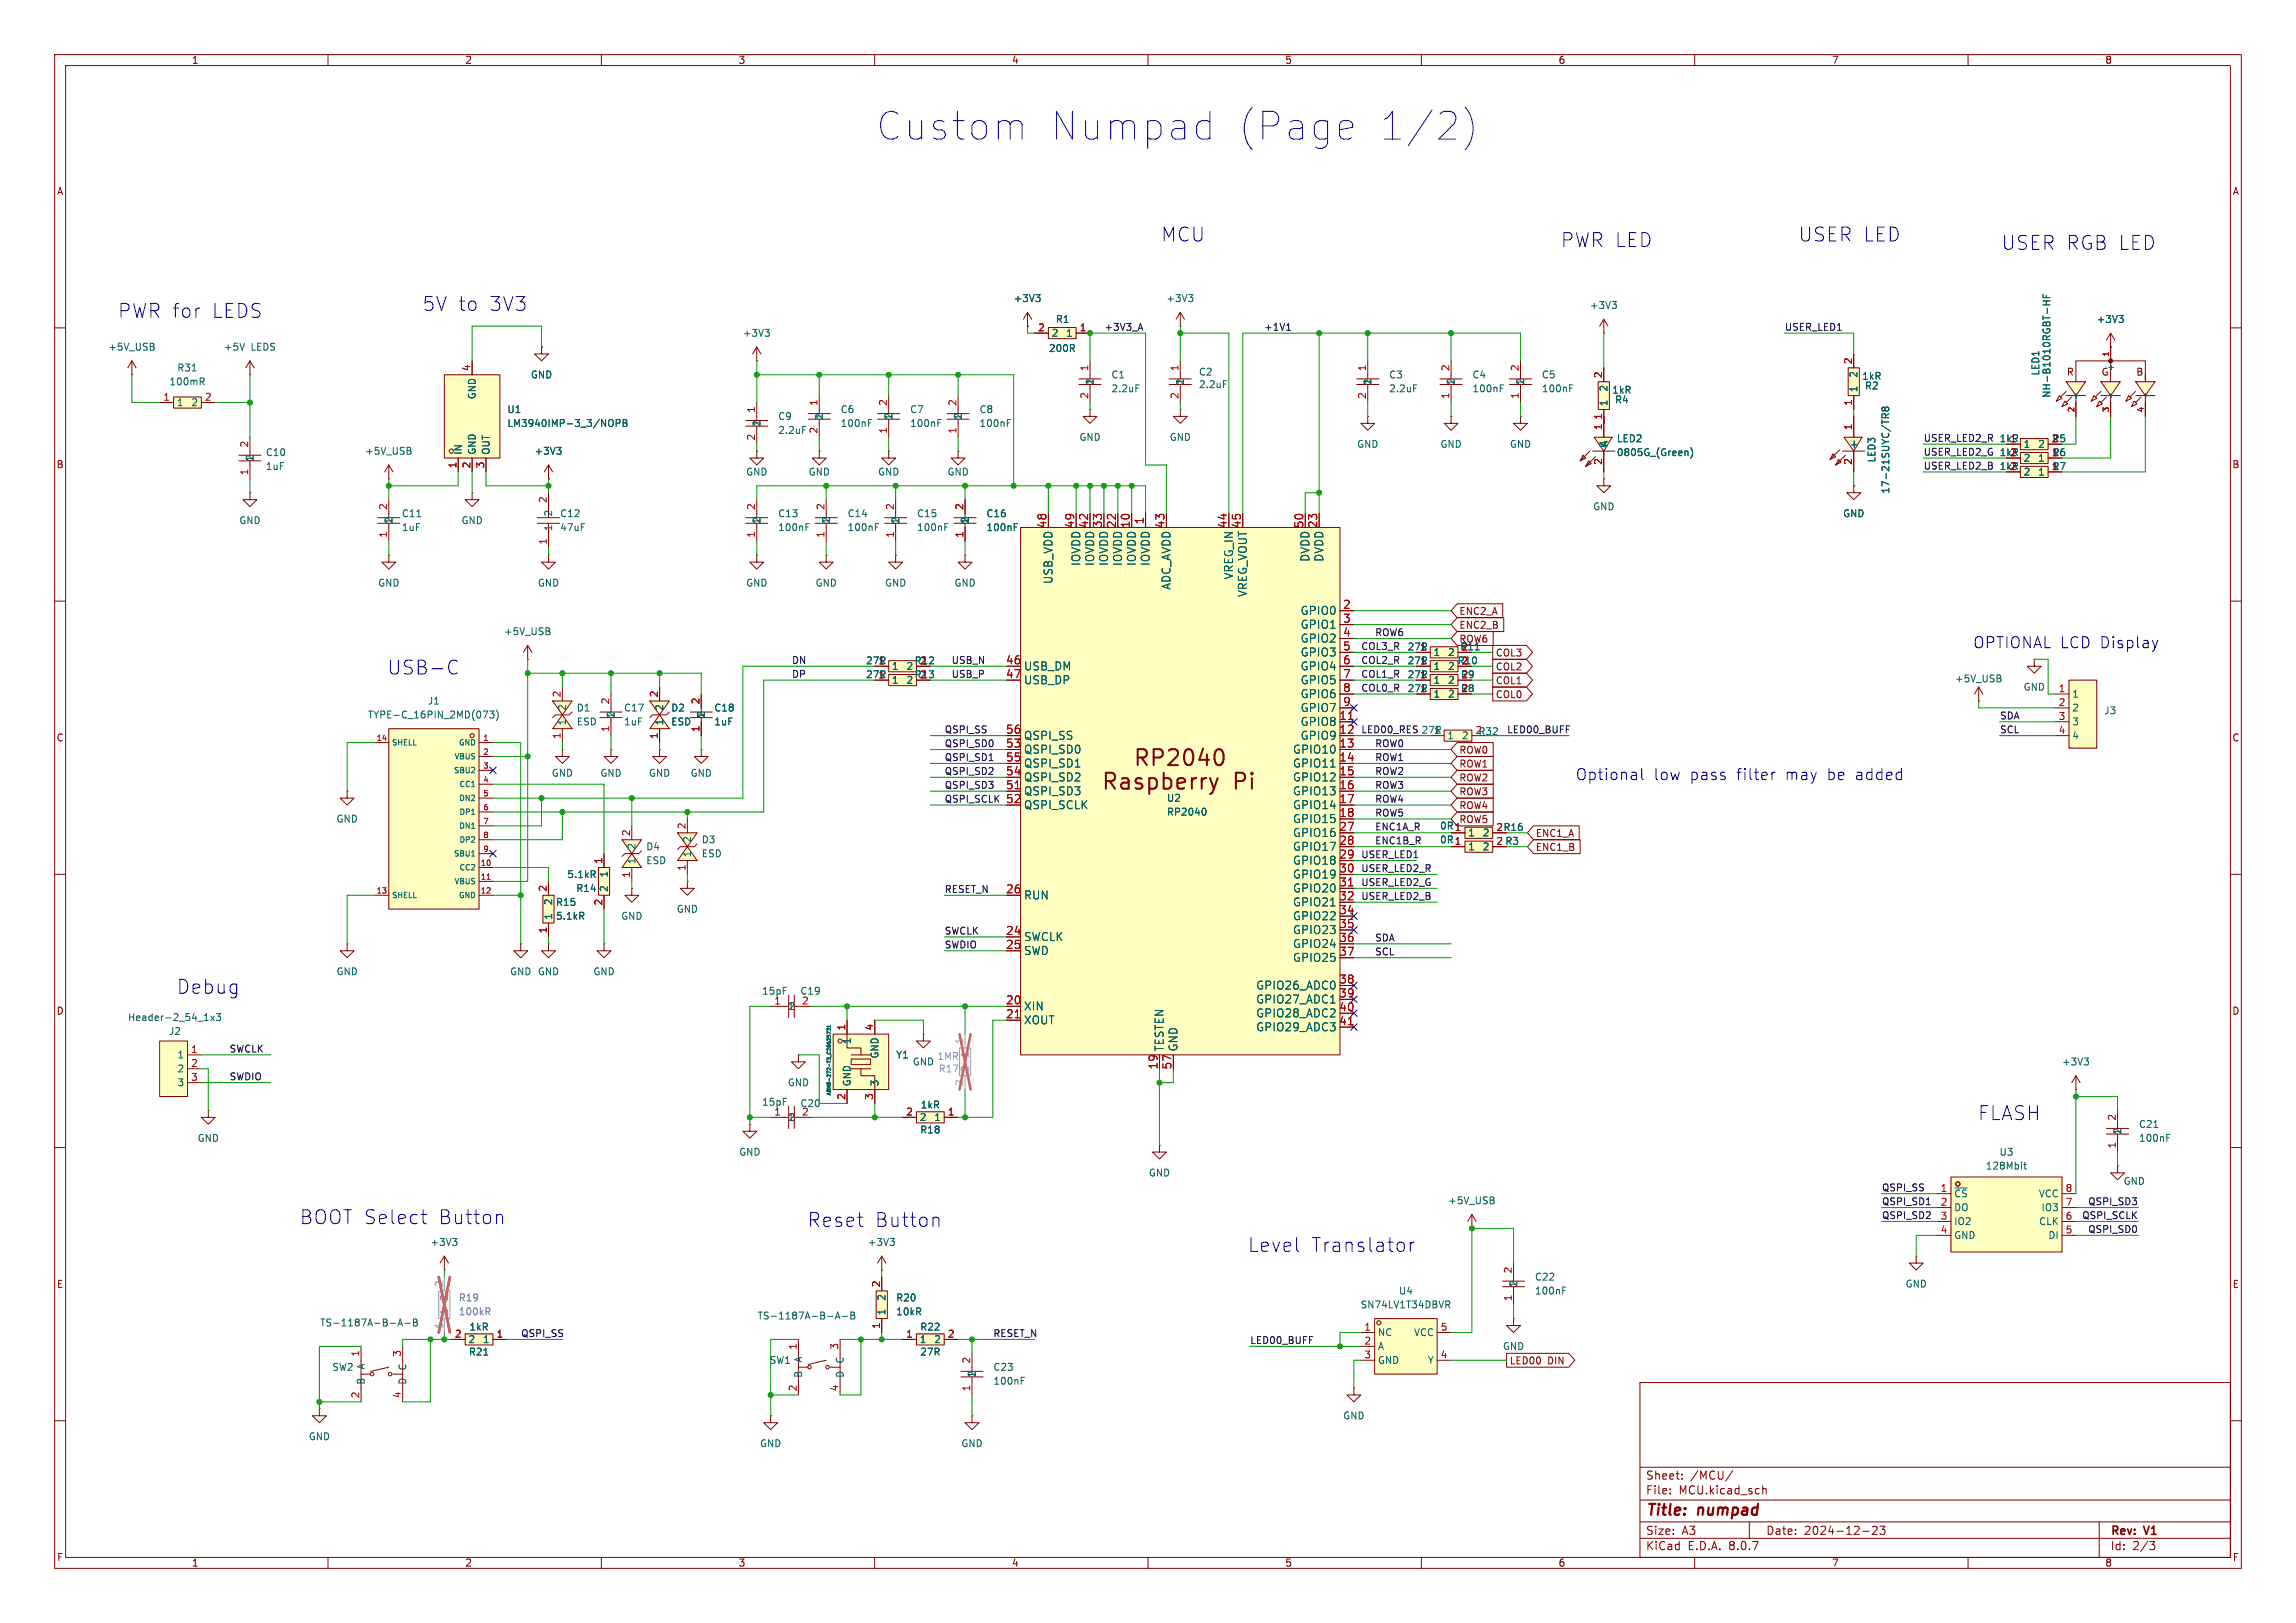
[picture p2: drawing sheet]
<svg xmlns="http://www.w3.org/2000/svg" width="420mm" height="297mm" viewBox="0 0 420 297" stroke-linecap="round" stroke-linejoin="round" font-family="sans-serif">
<defs><g id="words">
<g font-size="7.1" fill="#0000c2">
<text x="160.4" y="25.9">Custom</text>
<text x="191.8" y="25.9">Numpad</text>
<text x="225.6" y="25.9">(Page</text>
<text x="250.9" y="25.9">1/2)</text>
</g>
<g font-size="4.1" fill="#840000">
<text x="207.2" y="140.7">RP2040</text>
<text x="201.3" y="145">Raspberry</text>
<text x="225.6" y="145">Pi</text>
</g>
<g font-size="3.5" fill="#0000c2">
<text x="212.4" y="44.4">MCU</text>
<text x="285.5" y="45.4">PWR LED</text>
<text x="329" y="44.4">USER LED</text>
<text x="366.1" y="46">USER RGB LED</text>
<text x="21.6" y="58.4">PWR for</text>
<text x="38.7" y="58.4">LEDS</text>
<text x="77.3" y="57.1">5V to</text>
<text x="89.4" y="57.1">3V3</text>
<text x="70.8" y="123.7">USB-C</text>
<text x="32.3" y="182.1">Debug</text>
<text x="361.8" y="205.2">FLASH</text>
<text x="54.8" y="224.3">BOOT Select</text>
<text x="80.1" y="224.3">Button</text>
<text x="147.7" y="224.8">Reset</text>
<text x="160" y="224.8">Button</text>
<text x="228.3" y="229.3">Level</text>
<text x="239.8" y="229.3">Translator</text>
</g>
<g font-size="2.8" fill="#0000c2">
<text x="360.9" y="118.9">OPTIONAL LCD Display</text>
<text x="288.2" y="143">Optional</text>
<text x="302.5" y="143">low</text>
<text x="309.1" y="143">pass</text>
<text x="317.7" y="143">filter</text>
<text x="326.6" y="143">may</text>
<text x="334.3" y="143">be</text>
<text x="339.5" y="143">added</text>
</g>
<g font-size="2.8" fill="#840000">
<text x="301" y="277.9">Title:</text>
<text x="310.6" y="277.9">numpad</text>
</g>
<g font-size="2.1" fill="#a90000">
<text x="191.5" y="96.7" transform="rotate(-90 191.5 96.7)">48</text>
<text x="196.6" y="96.7" transform="rotate(-90 196.6 96.7)">49</text>
<text x="199.1" y="96.7" transform="rotate(-90 199.1 96.7)">42</text>
<text x="201.7" y="96.7" transform="rotate(-90 201.7 96.7)">33</text>
<text x="204.2" y="96.7" transform="rotate(-90 204.2 96.7)">22</text>
<text x="206.8" y="96.7" transform="rotate(-90 206.8 96.7)">10</text>
<text x="209.3" y="96" transform="rotate(-90 209.3 96)">1</text>
<text x="213.1" y="96.7" transform="rotate(-90 213.1 96.7)">43</text>
<text x="224.5" y="96.7" transform="rotate(-90 224.5 96.7)">44</text>
<text x="227.1" y="96.7" transform="rotate(-90 227.1 96.7)">45</text>
<text x="238.5" y="96.7" transform="rotate(-90 238.5 96.7)">50</text>
<text x="241" y="96.7" transform="rotate(-90 241 96.7)">23</text>
<text x="245.6" y="111.5">2</text>
<text x="245.6" y="114">3</text>
<text x="245.6" y="116.6">4</text>
<text x="245.6" y="119.1">5</text>
<text x="183.9" y="121.7">46</text>
<text x="183.9" y="124.2">47</text>
<text x="245.6" y="121.7">6</text>
<text x="245.6" y="124.2">7</text>
<text x="244.9" y="131.8">11</text>
<text x="245.6" y="126.7">8</text>
<text x="245.6" y="129.3">9</text>
<text x="183.9" y="136.9">53</text>
<text x="183.9" y="134.4">56</text>
<text x="244.9" y="134.4">12</text>
<text x="244.9" y="136.9">13</text>
<text x="183.9" y="142">54</text>
<text x="183.9" y="139.4">55</text>
<text x="244.9" y="139.4">14</text>
<text x="244.9" y="142">15</text>
<text x="183.9" y="144.5">51</text>
<text x="183.9" y="147.1">52</text>
<text x="244.9" y="144.5">16</text>
<text x="244.9" y="147.1">17</text>
<text x="244.9" y="149.6">18</text>
<text x="244.9" y="152.1">27</text>
<text x="244.9" y="154.7">28</text>
<text x="244.9" y="157.2">29</text>
<text x="244.9" y="159.8">30</text>
<text x="183.9" y="163.6">26</text>
<text x="244.9" y="162.3">31</text>
<text x="244.9" y="164.8">32</text>
<text x="244.9" y="167.4">34</text>
<text x="183.9" y="171.2">24</text>
<text x="183.9" y="173.7">25</text>
<text x="244.9" y="169.9">35</text>
<text x="244.9" y="172.5">36</text>
<text x="244.9" y="175">37</text>
<text x="183.9" y="183.9">20</text>
<text x="244.9" y="180.1">38</text>
<text x="244.9" y="182.6">39</text>
<text x="244.9" y="185.2">40</text>
<text x="183.9" y="186.4">21</text>
<text x="244.9" y="187.7">41</text>
<text x="211.8" y="195.8" transform="rotate(-90 211.8 195.8)">19</text>
<text x="214.4" y="195.8" transform="rotate(-90 214.4 195.8)">57</text>
</g>
<g font-size="2.1" fill="#006464">
<text x="192.7" y="106.9" transform="rotate(-90 192.7 106.9)">USB_VDD</text>
<text x="197.8" y="103.6" transform="rotate(-90 197.8 103.6)">IOVDD</text>
<text x="200.4" y="103.6" transform="rotate(-90 200.4 103.6)">IOVDD</text>
<text x="202.9" y="103.6" transform="rotate(-90 202.9 103.6)">IOVDD</text>
<text x="205.4" y="103.6" transform="rotate(-90 205.4 103.6)">IOVDD</text>
<text x="208" y="103.6" transform="rotate(-90 208 103.6)">IOVDD</text>
<text x="210.5" y="103.6" transform="rotate(-90 210.5 103.6)">IOVDD</text>
<text x="214.3" y="108" transform="rotate(-90 214.3 108)">ADC_AVDD</text>
<text x="225.8" y="106.1" transform="rotate(-90 225.8 106.1)">VREG_IN</text>
<text x="239.7" y="102.9" transform="rotate(-90 239.7 102.9)">DVDD</text>
<text x="242.3" y="102.9" transform="rotate(-90 242.3 102.9)">DVDD</text>
<text x="228.3" y="109.3" transform="rotate(-90 228.3 109.3)">VREG_VOUT</text>
<text x="237.8" y="112.7">GPIO0</text>
<text x="237.8" y="115.3">GPIO1</text>
<text x="237.8" y="117.8">GPIO2</text>
<text x="187.2" y="122.9">USB_DM</text>
<text x="187.2" y="125.4">USB_DP</text>
<text x="237.8" y="120.3">GPIO3</text>
<text x="237.8" y="122.9">GPIO4</text>
<text x="237.8" y="125.4">GPIO5</text>
<text x="237.8" y="128">GPIO6</text>
<text x="237.8" y="130.5">GPIO7</text>
<text x="187.2" y="135.6">QSPI_SS</text>
<text x="237.8" y="133">GPIO8</text>
<text x="237.8" y="135.6">GPIO9</text>
<text x="187.2" y="138.1">QSPI_SD0</text>
<text x="187.2" y="143.2">QSPI_SD2</text>
<text x="187.2" y="140.7">QSPI_SD1</text>
<text x="236.4" y="138.1">GPIO10</text>
<text x="236.4" y="140.7">GPIO11</text>
<text x="236.4" y="143.2">GPIO12</text>
<text x="187.2" y="145.7">QSPI_SD3</text>
<text x="187.2" y="148.3">QSPI_SCLK</text>
<text x="236.4" y="145.7">GPIO13</text>
<text x="236.4" y="148.3">GPIO14</text>
<text x="236.4" y="150.8">GPIO15</text>
<text x="236.4" y="153.4">GPIO16</text>
<text x="236.4" y="155.9">GPIO17</text>
<text x="236.4" y="158.4">GPIO18</text>
<text x="236.4" y="161">GPIO19</text>
<text x="187.2" y="164.8">RUN</text>
<text x="236.4" y="163.5">GPIO20</text>
<text x="236.4" y="166.1">GPIO21</text>
<text x="187.2" y="172.4">SWCLK</text>
<text x="236.4" y="168.6">GPIO22</text>
<text x="236.4" y="171.1">GPIO23</text>
<text x="236.4" y="173.7">GPIO24</text>
<text x="187.2" y="175">SWD</text>
<text x="236.4" y="176.2">GPIO25</text>
<text x="187.2" y="185.1">XIN</text>
<text x="229.7" y="181.3">GPIO26_ADC0</text>
<text x="229.7" y="183.8">GPIO27_ADC1</text>
<text x="187.2" y="187.7">XOUT</text>
<text x="229.7" y="186.4">GPIO28_ADC2</text>
<text x="229.7" y="188.9">GPIO29_ADC3</text>
<text x="213.1" y="192.5" transform="rotate(-90 213.1 192.5)">TESTEN</text>
<text x="215.6" y="192.5" transform="rotate(-90 215.6 192.5)">GND</text>
</g>
<g font-size="2.1" fill="#840000">
<text x="301" y="273.7">File:</text>
<text x="301" y="271">Sheet:</text>
<text x="307.1" y="273.7">MCU.kicad_sch</text>
<text x="309.2" y="271">/MCU/</text>
<text x="301" y="281.1">Size:</text>
<text x="307.6" y="281.1">A3</text>
<text x="323" y="281.1">Date:</text>
<text x="330" y="281.1">2024-12-23</text>
<text x="386" y="281.3">Rev:</text>
<text x="392.4" y="281.3">V1</text>
<text x="301" y="283.9">KiCad</text>
<text x="308.7" y="283.9">E.D.A.</text>
<text x="316.3" y="283.9">8.0.7</text>
<text x="386" y="283.9">Id:</text>
<text x="390.1" y="283.9">2/3</text>
</g>
<g font-size="1.8" fill="#840000">
<text x="35" y="11.9">1</text>
<text x="85" y="11.9">2</text>
<text x="135" y="11.9">3</text>
<text x="185" y="11.9">4</text>
<text x="235" y="11.9">5</text>
<text x="285" y="11.9">6</text>
<text x="335" y="11.9">7</text>
<text x="385" y="11.9">8</text>
<text x="10.3" y="35.9">A</text>
<text x="408.3" y="35.9">A</text>
<text x="200.3" y="70.6" transform="rotate(-90 200.3 70.6)">2</text>
<text x="216.8" y="70.6" transform="rotate(-90 216.8 70.6)">2</text>
<text x="251.1" y="70.6" transform="rotate(-90 251.1 70.6)">2</text>
<text x="378" y="68.9">R</text>
<text x="384.3" y="68.9">G</text>
<text x="390.7" y="68.9">B</text>
<text x="150.7" y="77" transform="rotate(-90 150.7 77)">2</text>
<text x="139.3" y="78.2" transform="rotate(-90 139.3 78.2)">2</text>
<text x="10.3" y="85.9">B</text>
<text x="408.2" y="85.9">B</text>
<text x="266.9" y="112.7">ENC2_A</text>
<text x="266.9" y="115.3">ENC2_B</text>
<text x="266.9" y="117.8">ROW6</text>
<text x="267" y="119.2">R11</text>
<text x="167.2" y="121.8">R12</text>
<text x="167.2" y="124.3">R13</text>
<text x="266.5" y="121.8">R10</text>
<text x="267.1" y="124.3">R9</text>
<text x="273.5" y="122.9">COL2</text>
<text x="273.5" y="125.4">COL1</text>
<text x="273.5" y="120.3">COL3</text>
<text x="267.1" y="126.8">R8</text>
<text x="273.5" y="128">COL0</text>
<text x="10.3" y="135.9">C</text>
<text x="408.2" y="135.9">C</text>
<text x="266.9" y="140.7">ROW1</text>
<text x="266.9" y="143.2">ROW2</text>
<text x="266.9" y="138.1">ROW0</text>
<text x="266.9" y="148.3">ROW4</text>
<text x="266.9" y="145.7">ROW3</text>
<text x="266.9" y="150.8">ROW5</text>
<text x="280.8" y="153.4">ENC1_A</text>
<text x="280.8" y="155.9">ENC1_B</text>
<text x="10.3" y="185.9">D</text>
<text x="408.2" y="185.9">D</text>
<text x="10.3" y="235.9">E</text>
<text x="408.3" y="235.9">E</text>
<text x="276.1" y="249.9">LED00</text>
<text x="283.1" y="249.9">DIN</text>
<text x="10.3" y="285.9">F</text>
<text x="35" y="286.9">1</text>
<text x="85" y="286.9">2</text>
<text x="135" y="286.9">3</text>
<text x="185" y="286.9">4</text>
<text x="235" y="286.9">5</text>
<text x="285" y="286.9">6</text>
<text x="335" y="286.9">7</text>
<text x="385" y="286.9">8</text>
<text x="408.3" y="285.9">F</text>
</g>
<g font-size="1.8" fill="#006464">
<text x="185.3" y="55.5">+3V3</text>
<text x="193" y="59.3">R1</text>
<text x="213.3" y="55.5">+3V3</text>
<text x="290.7" y="56.7">+3V3</text>
<text x="383.4" y="59.3">+3V3</text>
<text x="19.7" y="64.4">+5V_USB</text>
<text x="40.9" y="64.4">+5V</text>
<text x="45.9" y="64.4">LEDS</text>
<text x="135.8" y="61.8">+3V3</text>
<text x="191.8" y="64.6">200R</text>
<text x="192.3" y="61.8">2</text>
<text x="194.9" y="61.8">1</text>
<text x="30.9" y="70.7">100mR</text>
<text x="32.3" y="68.2">R31</text>
<text x="97" y="69.4">GND</text>
<text x="200.3" y="70.5" transform="rotate(-90 200.3 70.5)">1</text>
<text x="203.2" y="69.4">C1</text>
<text x="203.2" y="72">2.2uF</text>
<text x="216.8" y="70.5" transform="rotate(-90 216.8 70.5)">1</text>
<text x="219.2" y="68.9">C2</text>
<text x="219.2" y="71.2">2.2uF</text>
<text x="251.1" y="70.5" transform="rotate(-90 251.1 70.5)">1</text>
<text x="254" y="69.4">C3</text>
<text x="254" y="72">2.2uF</text>
<text x="266.3" y="70.6" transform="rotate(-90 266.3 70.6)">1</text>
<text x="269.2" y="69.4">C4</text>
<text x="269.2" y="72">100nF</text>
<text x="279" y="70.6" transform="rotate(-90 279 70.6)">1</text>
<text x="281.9" y="69.4">C5</text>
<text x="281.9" y="72">100nF</text>
<text x="294.2" y="71.8" transform="rotate(-90 294.2 71.8)">2</text>
<text x="340" y="71.9" transform="rotate(-90 340 71.9)">1</text>
<text x="340" y="69.2" transform="rotate(-90 340 69.2)">2</text>
<text x="340.5" y="69.7">1kR</text>
<text x="341.1" y="71.5">R2</text>
<text x="373.2" y="68.8" transform="rotate(-90 373.2 68.8)">LED1</text>
<text x="32.3" y="74.5">1</text>
<text x="34.9" y="74.5">2</text>
<text x="87.2" y="73.2" transform="rotate(-90 87.2 73.2)">GND</text>
<text x="92.7" y="75.8">U1</text>
<text x="142.2" y="77.1">C9</text>
<text x="150.7" y="76.9" transform="rotate(-90 150.7 76.9)">1</text>
<text x="153.7" y="75.8">C6</text>
<text x="163.4" y="77" transform="rotate(-90 163.4 77)">1</text>
<text x="166.4" y="75.8">C7</text>
<text x="176.1" y="77" transform="rotate(-90 176.1 77)">1</text>
<text x="179.1" y="75.8">C8</text>
<text x="294.2" y="74.4" transform="rotate(-90 294.2 74.4)">1</text>
<text x="294.8" y="72.2">1kR</text>
<text x="295.3" y="74">R4</text>
<text x="375.3" y="72.9" transform="rotate(-90 375.3 72.9)">NH-B1010RGBT-HF</text>
<text x="48.5" y="83.7">C10</text>
<text x="66.7" y="83.4">+5V_USB</text>
<text x="84.7" y="83.3" transform="rotate(-90 84.7 83.3)">IN</text>
<text x="87.2" y="83.3" transform="rotate(-90 87.2 83.3)">GND</text>
<text x="89.8" y="83.3" transform="rotate(-90 89.8 83.3)">OUT</text>
<text x="92.7" y="78.3">LM3940IMP-3_3/NOPB</text>
<text x="97.7" y="83.4">+3V3</text>
<text x="139.3" y="78.1" transform="rotate(-90 139.3 78.1)">1</text>
<text x="142.2" y="79.6">2.2uF</text>
<text x="153.7" y="78.3">100nF</text>
<text x="166.4" y="78.3">100nF</text>
<text x="179.1" y="78.3">100nF</text>
<text x="197.4" y="80.9">GND</text>
<text x="213.9" y="80.9">GND</text>
<text x="248.2" y="82.1">GND</text>
<text x="263.4" y="82.1">GND</text>
<text x="276.1" y="82.1">GND</text>
<text x="294.2" y="82" transform="rotate(-90 294.2 82)">K</text>
<text x="295.7" y="81.1">LED2</text>
<text x="295.7" y="83.7">0805G_(Green)</text>
<text x="340" y="82.3" transform="rotate(-90 340 82.3)">+--</text>
<text x="365.7" y="81.1">1kR</text>
<text x="365.7" y="83.7">1kR</text>
<text x="370.1" y="82.1">1</text>
<text x="372.7" y="82.1">2</text>
<text x="375.3" y="83.7">R6</text>
<text x="375.3" y="81.1">R5</text>
<text x="46.6" y="84.6" transform="rotate(-90 46.6 84.6)">1</text>
<text x="48.5" y="86.2">1uF</text>
<text x="136.4" y="87.2">GND</text>
<text x="147.8" y="87.2">GND</text>
<text x="160.5" y="87.2">GND</text>
<text x="173.2" y="87.2">GND</text>
<text x="343.3" y="84.7" transform="rotate(-90 343.3 84.7)">LED3</text>
<text x="365.7" y="86.2">1kR</text>
<text x="370.1" y="84.7">2</text>
<text x="370.1" y="87.2">2</text>
<text x="372.7" y="84.7">1</text>
<text x="372.7" y="87.2">1</text>
<text x="375.3" y="86.2">R7</text>
<text x="73.4" y="94.8">C11</text>
<text x="101.2" y="94.6" transform="rotate(-90 101.2 94.6)">2</text>
<text x="102.4" y="94.8">C12</text>
<text x="142.2" y="94.8">C13</text>
<text x="154.9" y="94.8">C14</text>
<text x="167.6" y="94.8">C15</text>
<text x="180.3" y="94.8">C16</text>
<text x="291.3" y="93.6">GND</text>
<text x="337.1" y="94.8">GND</text>
<text x="345.8" y="90.4" transform="rotate(-90 345.8 90.4)">17-21SUYC/TR8</text>
<text x="43.7" y="96.1">GND</text>
<text x="72" y="96" transform="rotate(-90 72 96)">1</text>
<text x="73.4" y="97.4">1uF</text>
<text x="84.3" y="96.1">GND</text>
<text x="101.2" y="97.3" transform="rotate(-90 101.2 97.3)">1</text>
<text x="102.4" y="97.4">47uF</text>
<text x="139.3" y="96" transform="rotate(-90 139.3 96)">1</text>
<text x="142.2" y="97.4">100nF</text>
<text x="152" y="96" transform="rotate(-90 152 96)">1</text>
<text x="154.9" y="97.4">100nF</text>
<text x="164.7" y="96" transform="rotate(-90 164.7 96)">1</text>
<text x="167.6" y="97.4">100nF</text>
<text x="177.4" y="96" transform="rotate(-90 177.4 96)">1</text>
<text x="180.3" y="97.4">100nF</text>
<text x="69.1" y="107.5">GND</text>
<text x="98.3" y="107.5">GND</text>
<text x="136.4" y="107.5">GND</text>
<text x="149.1" y="107.5">GND</text>
<text x="161.8" y="107.5">GND</text>
<text x="174.5" y="107.5">GND</text>
<text x="92.1" y="116.4">+5V_USB</text>
<text x="257.4" y="119.2">27R</text>
<text x="158.3" y="121.8">27R</text>
<text x="158.3" y="124.3">27R</text>
<text x="163.1" y="122.8">1</text>
<text x="163.1" y="125.3">1</text>
<text x="165.7" y="122.8">2</text>
<text x="165.7" y="125.3">2</text>
<text x="257.4" y="124.3">27R</text>
<text x="257.4" y="121.8">27R</text>
<text x="262.1" y="125.3">1</text>
<text x="262.1" y="120.2">1</text>
<text x="262.1" y="122.8">1</text>
<text x="264.8" y="125.3">2</text>
<text x="264.8" y="120.2">2</text>
<text x="264.8" y="122.8">2</text>
<text x="357.5" y="125.1">+5V_USB</text>
<text x="67.2" y="131.7">TYPE-C_16PIN_2MD(073)</text>
<text x="78.2" y="129.1">J1</text>
<text x="103.7" y="130.2" transform="rotate(-90 103.7 130.2)">2</text>
<text x="105.4" y="130.4">D1</text>
<text x="112.6" y="131.6" transform="rotate(-90 112.6 131.6)">1</text>
<text x="114.1" y="130.4">C17</text>
<text x="121.5" y="130.2" transform="rotate(-90 121.5 130.2)">2</text>
<text x="122.7" y="130.4">D2</text>
<text x="129.1" y="131.6" transform="rotate(-90 129.1 131.6)">1</text>
<text x="130.6" y="130.4">C18</text>
<text x="257.4" y="126.8">27R</text>
<text x="262.1" y="127.9">1</text>
<text x="264.8" y="127.9">2</text>
<text x="370.1" y="126.6">GND</text>
<text x="379" y="127.9">1</text>
<text x="379" y="130.4">2</text>
<text x="384.8" y="130.9">J3</text>
<text x="103.7" y="132.8" transform="rotate(-90 103.7 132.8)">1</text>
<text x="105.4" y="132.9">ESD</text>
<text x="114.1" y="132.9">1uF</text>
<text x="121.5" y="132.8" transform="rotate(-90 121.5 132.8)">1</text>
<text x="122.7" y="132.9">ESD</text>
<text x="130.6" y="132.9">1uF</text>
<text x="262.2" y="134.4">1</text>
<text x="264.7" y="135.5">1</text>
<text x="267.3" y="135.5">2</text>
<text x="269.8" y="134.4">2R32</text>
<text x="379" y="132.9">3</text>
<text x="379" y="135.5">4</text>
<text x="100.8" y="142.3">GND</text>
<text x="109.7" y="142.3">GND</text>
<text x="118.6" y="142.3">GND</text>
<text x="126.2" y="142.3">GND</text>
<text x="213.4" y="146.9">U2</text>
<text x="213.4" y="149.5">RP2040</text>
<text x="61.5" y="150.7">GND</text>
<text x="116.4" y="155.6" transform="rotate(-90 116.4 155.6)">2</text>
<text x="118.1" y="155.8">D4</text>
<text x="126.6" y="154.3" transform="rotate(-90 126.6 154.3)">2</text>
<text x="128.3" y="154.5">D3</text>
<text x="268.5" y="153.3">1</text>
<text x="268.5" y="155.8">1</text>
<text x="271.1" y="153.3">2</text>
<text x="271.1" y="155.8">2</text>
<text x="103.7" y="160.9">5.1kR</text>
<text x="111.4" y="160.7" transform="rotate(-90 111.4 160.7)">1</text>
<text x="116.4" y="158.2" transform="rotate(-90 116.4 158.2)">1</text>
<text x="118.1" y="158.3">ESD</text>
<text x="126.6" y="157" transform="rotate(-90 126.6 157)">1</text>
<text x="128.3" y="157.1">ESD</text>
<text x="101.2" y="165.8" transform="rotate(-90 101.2 165.8)">2</text>
<text x="101.6" y="166">R15</text>
<text x="105.3" y="163.4">R14</text>
<text x="111.4" y="163.3" transform="rotate(-90 111.4 163.3)">2</text>
<text x="123.7" y="167.2">GND</text>
<text x="101.2" y="168.4" transform="rotate(-90 101.2 168.4)">1</text>
<text x="101.6" y="168.5">5.1kR</text>
<text x="113.5" y="168.5">GND</text>
<text x="61.5" y="178.7">GND</text>
<text x="93.2" y="178.7">GND GND</text>
<text x="108.5" y="178.7">GND</text>
<text x="139.3" y="182.2">15pF</text>
<text x="144" y="185">1</text>
<text x="146.3" y="182.2">C19</text>
<text x="23.3" y="187">Header-2_54_1x3</text>
<text x="30.8" y="189.6">J2</text>
<text x="155.8" y="191.2" transform="rotate(-90 155.8 191.2)">1</text>
<text x="32.4" y="193.9">1</text>
<text x="32.4" y="196.4">2</text>
<text x="160.9" y="193.8" transform="rotate(-90 160.9 193.8)">GND</text>
<text x="163.8" y="193.9">Y1</text>
<text x="166.9" y="195.2">GND</text>
<text x="377.1" y="195.2">+3V3</text>
<text x="32.4" y="199">3</text>
<text x="139.3" y="202.5">15pF</text>
<text x="144" y="199">GND</text>
<text x="146.3" y="202.8">C20</text>
<text x="155.8" y="198.9" transform="rotate(-90 155.8 198.9)">GND</text>
<text x="160.9" y="198.9" transform="rotate(-90 160.9 198.9)">3</text>
<text x="168.3" y="203">1kR</text>
<text x="36.1" y="209.1">GND</text>
<text x="144" y="205.3">1</text>
<text x="146.6" y="204.2">2</text>
<text x="168.1" y="205.3">2</text>
<text x="168.2" y="207.6">R18</text>
<text x="170.8" y="205.3">1</text>
<text x="388.2" y="207.8" transform="rotate(-90 388.2 207.8)">1</text>
<text x="391.2" y="209.1">100nF</text>
<text x="391.2" y="206.6">C21</text>
<text x="135.1" y="211.7">GND</text>
<text x="210.1" y="215.5">GND</text>
<text x="363.1" y="214.2">128Mbit</text>
<text x="365.7" y="211.7">U3</text>
<text x="264.8" y="220.6">+5V_USB</text>
<text x="357.4" y="219.3">~{CS}</text>
<text x="357.4" y="221.8">DO</text>
<text x="372.9" y="219.3">VCC</text>
<text x="373.3" y="221.8">IO3</text>
<text x="388.4" y="217">GND</text>
<text x="357.4" y="224.4">IO2</text>
<text x="357.4" y="226.9">GND</text>
<text x="372.9" y="224.4">CLK</text>
<text x="374.6" y="226.9">DI</text>
<text x="78.6" y="228.2">+3V3</text>
<text x="158.6" y="228.2">+3V3</text>
<text x="162.2" y="238.1" transform="rotate(-90 162.2 238.1)">2</text>
<text x="163.8" y="238.4">R20</text>
<text x="248.8" y="239.6">SN74LV1T34DBVR</text>
<text x="255.8" y="237.1">U4</text>
<text x="277.7" y="235.7" transform="rotate(-90 277.7 235.7)">1</text>
<text x="280.7" y="237.1">100nF</text>
<text x="280.7" y="234.5">C22</text>
<text x="348.5" y="235.8">GND</text>
<text x="58.5" y="242.9">TS-1187A-B-A-B</text>
<text x="85.6" y="246">2</text>
<text x="85.8" y="243.7">1kR</text>
<text x="88.2" y="246">1</text>
<text x="138.5" y="241.7">TS-1187A-B-A-B</text>
<text x="162.2" y="240.8" transform="rotate(-90 162.2 240.8)">1</text>
<text x="163.8" y="240.9">10kR</text>
<text x="168.1" y="246">1</text>
<text x="168.2" y="243.7">R22</text>
<text x="170.8" y="246">2</text>
<text x="252" y="244.7">NC</text>
<text x="258.6" y="244.7">VCC</text>
<text x="60.7" y="251.1">SW2</text>
<text x="66.9" y="250.7" transform="rotate(-90 66.9 250.7)">A</text>
<text x="74.5" y="250.9" transform="rotate(-90 74.5 250.9)">C</text>
<text x="85.7" y="248.3">R21</text>
<text x="140.7" y="249.8">SW1</text>
<text x="146.9" y="249.4" transform="rotate(-90 146.9 249.4)">A</text>
<text x="154.5" y="249.6" transform="rotate(-90 154.5 249.6)">C</text>
<text x="168.2" y="248.3">27R</text>
<text x="181.6" y="251.1">C23</text>
<text x="252" y="247.2">A</text>
<text x="252" y="249.8">GND</text>
<text x="261.1" y="249.8">Y</text>
<text x="274.8" y="247.2">GND</text>
<text x="66.9" y="253.5" transform="rotate(-90 66.9 253.5)">B</text>
<text x="74.5" y="253.5" transform="rotate(-90 74.5 253.5)">D</text>
<text x="146.9" y="252.2" transform="rotate(-90 146.9 252.2)">B</text>
<text x="154.5" y="252.2" transform="rotate(-90 154.5 252.2)">D</text>
<text x="178.7" y="252.2" transform="rotate(-90 178.7 252.2)">1</text>
<text x="181.6" y="253.6">100nF</text>
<text x="56.4" y="263.8">GND</text>
<text x="245.6" y="259.9">GND</text>
<text x="138.9" y="265">GND</text>
<text x="175.8" y="265">GND</text>
</g>
<g font-size="1.8" fill="#a90000">
<text x="189.8" y="60.7">2</text>
<text x="197.4" y="60.7">1</text>
<text x="86.1" y="68" transform="rotate(-90 86.1 68)">4</text>
<text x="199.1" y="68" transform="rotate(-90 199.1 68)">1</text>
<text x="215.6" y="68" transform="rotate(-90 215.6 68)">1</text>
<text x="249.9" y="68" transform="rotate(-90 249.9 68)">1</text>
<text x="265.2" y="68" transform="rotate(-90 265.2 68)">2</text>
<text x="277.9" y="68" transform="rotate(-90 277.9 68)">2</text>
<text x="293.1" y="69.3" transform="rotate(-90 293.1 69.3)">2</text>
<text x="338.8" y="66.7" transform="rotate(-90 338.8 66.7)">2</text>
<text x="29.8" y="73.4">1</text>
<text x="37.4" y="73.4">2</text>
<text x="138.2" y="75.6" transform="rotate(-90 138.2 75.6)">1</text>
<text x="149.6" y="74.4" transform="rotate(-90 149.6 74.4)">1</text>
<text x="162.3" y="74.4" transform="rotate(-90 162.3 74.4)">2</text>
<text x="175" y="74.4" transform="rotate(-90 175 74.4)">2</text>
<text x="199.1" y="73.1" transform="rotate(-90 199.1 73.1)">2</text>
<text x="215.6" y="73.1" transform="rotate(-90 215.6 73.1)">2</text>
<text x="249.9" y="73.1" transform="rotate(-90 249.9 73.1)">2</text>
<text x="265.2" y="73.1" transform="rotate(-90 265.2 73.1)">1</text>
<text x="277.9" y="73.1" transform="rotate(-90 277.9 73.1)">1</text>
<text x="293.1" y="76.9" transform="rotate(-90 293.1 76.9)">1</text>
<text x="338.8" y="74.4" transform="rotate(-90 338.8 74.4)">1</text>
<text x="45.5" y="82" transform="rotate(-90 45.5 82)">2</text>
<text x="138.2" y="80.7" transform="rotate(-90 138.2 80.7)">2</text>
<text x="149.6" y="79.4" transform="rotate(-90 149.6 79.4)">2</text>
<text x="162.3" y="79.4" transform="rotate(-90 162.3 79.4)">1</text>
<text x="175" y="79.4" transform="rotate(-90 175 79.4)">1</text>
<text x="293.1" y="78.8" transform="rotate(-90 293.1 78.8)">1</text>
<text x="338.8" y="78.8" transform="rotate(-90 338.8 78.8)">1</text>
<text x="367.6" y="81">1</text>
<text x="367.6" y="83.6">2</text>
<text x="375.2" y="81">2</text>
<text x="375.2" y="83.6">1</text>
<text x="45.5" y="87.1" transform="rotate(-90 45.5 87.1)">1</text>
<text x="83.6" y="85.8" transform="rotate(-90 83.6 85.8)">1</text>
<text x="86.1" y="85.8" transform="rotate(-90 86.1 85.8)">2</text>
<text x="88.6" y="85.8" transform="rotate(-90 88.6 85.8)">3</text>
<text x="293.1" y="85.2" transform="rotate(-90 293.1 85.2)">2</text>
<text x="338.8" y="85.2" transform="rotate(-90 338.8 85.2)">2</text>
<text x="367.6" y="86.1">2</text>
<text x="375.2" y="86.1">1</text>
<text x="70.9" y="93.4" transform="rotate(-90 70.9 93.4)">2</text>
<text x="100.1" y="92.1" transform="rotate(-90 100.1 92.1)">2</text>
<text x="138.2" y="93.4" transform="rotate(-90 138.2 93.4)">2</text>
<text x="150.9" y="93.4" transform="rotate(-90 150.9 93.4)">2</text>
<text x="163.6" y="93.4" transform="rotate(-90 163.6 93.4)">2</text>
<text x="176.3" y="93.4" transform="rotate(-90 176.3 93.4)">2</text>
<text x="70.9" y="98.5" transform="rotate(-90 70.9 98.5)">1</text>
<text x="100.1" y="99.8" transform="rotate(-90 100.1 99.8)">1</text>
<text x="138.2" y="98.5" transform="rotate(-90 138.2 98.5)">1</text>
<text x="150.9" y="98.5" transform="rotate(-90 150.9 98.5)">1</text>
<text x="163.6" y="98.5" transform="rotate(-90 163.6 98.5)">1</text>
<text x="176.3" y="98.5" transform="rotate(-90 176.3 98.5)">1</text>
<text x="259.6" y="119.1">1</text>
<text x="267.3" y="119.1">2</text>
<text x="160.6" y="121.7">1</text>
<text x="160.6" y="124.2">1</text>
<text x="168.2" y="121.7">2</text>
<text x="168.2" y="124.2">2</text>
<text x="259.6" y="124.2">1</text>
<text x="259.6" y="121.7">1</text>
<text x="267.3" y="124.2">2</text>
<text x="267.3" y="121.7">2</text>
<text x="102.6" y="127.7" transform="rotate(-90 102.6 127.7)">2</text>
<text x="111.5" y="129" transform="rotate(-90 111.5 129)">2</text>
<text x="120.4" y="127.7" transform="rotate(-90 120.4 127.7)">2</text>
<text x="128" y="129" transform="rotate(-90 128 129)">2</text>
<text x="259.6" y="126.7">1</text>
<text x="267.3" y="126.7">2</text>
<text x="376.5" y="126.7">1</text>
<text x="376.5" y="129.3">2</text>
<text x="376.5" y="131.8">3</text>
<text x="102.6" y="135.3" transform="rotate(-90 102.6 135.3)">1</text>
<text x="111.5" y="134.1" transform="rotate(-90 111.5 134.1)">1</text>
<text x="120.4" y="135.3" transform="rotate(-90 120.4 135.3)">1</text>
<text x="128" y="134.1" transform="rotate(-90 128 134.1)">1</text>
<text x="376.5" y="134.4">4</text>
<text x="115.3" y="153.1" transform="rotate(-90 115.3 153.1)">2</text>
<text x="125.5" y="151.8" transform="rotate(-90 125.5 151.8)">2</text>
<text x="263.3" y="152">0R 1</text>
<text x="263.3" y="154.5">0R 1</text>
<text x="273.6" y="152.1">2 R16</text>
<text x="273.6" y="154.7">2 R3</text>
<text x="110.2" y="158.2" transform="rotate(-90 110.2 158.2)">1</text>
<text x="115.3" y="160.7" transform="rotate(-90 115.3 160.7)">1</text>
<text x="125.5" y="159.5" transform="rotate(-90 125.5 159.5)">1</text>
<text x="100.1" y="163.3" transform="rotate(-90 100.1 163.3)">2</text>
<text x="110.2" y="165.8" transform="rotate(-90 110.2 165.8)">2</text>
<text x="100.1" y="170.9" transform="rotate(-90 100.1 170.9)">1</text>
<text x="141.5" y="183.9">1</text>
<text x="146.6" y="183.9">2</text>
<text x="154.7" y="188.7" transform="rotate(-90 154.7 188.7)">1</text>
<text x="159.8" y="188.7" transform="rotate(-90 159.8 188.7)">4</text>
<text x="34.9" y="192.8">1</text>
<text x="34.9" y="195.3">2</text>
<text x="34.9" y="197.9">3</text>
<text x="154.7" y="201.4" transform="rotate(-90 154.7 201.4)">2</text>
<text x="159.8" y="201.4" transform="rotate(-90 159.8 201.4)">3</text>
<text x="141.5" y="204.2">1</text>
<text x="165.7" y="204.2">2</text>
<text x="173.3" y="204.2">1</text>
<text x="387.1" y="205.2" transform="rotate(-90 387.1 205.2)">2</text>
<text x="387.1" y="210.3" transform="rotate(-90 387.1 210.3)">1</text>
<text x="354.9" y="218.2">1</text>
<text x="354.9" y="220.7">2</text>
<text x="377.8" y="220.7">7</text>
<text x="377.8" y="218.2">8</text>
<text x="354.9" y="223.3">3</text>
<text x="354.9" y="225.8">4</text>
<text x="377.8" y="225.8">5</text>
<text x="377.8" y="223.3">6</text>
<text x="276.6" y="233.1" transform="rotate(-90 276.6 233.1)">2</text>
<text x="161" y="235.7" transform="rotate(-90 161 235.7)">2</text>
<text x="276.6" y="238.2" transform="rotate(-90 276.6 238.2)">1</text>
<text x="83.1" y="244.9">2</text>
<text x="90.7" y="244.9">1</text>
<text x="161" y="243.3" transform="rotate(-90 161 243.3)">1</text>
<text x="165.7" y="244.9">1</text>
<text x="173.3" y="244.9">2</text>
<text x="249.5" y="243.6">1</text>
<text x="263.5" y="243.6">5</text>
<text x="65.8" y="248.4" transform="rotate(-90 65.8 248.4)">1</text>
<text x="73.4" y="248.4" transform="rotate(-90 73.4 248.4)">3</text>
<text x="145.8" y="247.1" transform="rotate(-90 145.8 247.1)">1</text>
<text x="153.4" y="247.1" transform="rotate(-90 153.4 247.1)">3</text>
<text x="177.5" y="249.6" transform="rotate(-90 177.5 249.6)">2</text>
<text x="249.5" y="246.1">2</text>
<text x="249.5" y="248.7">3</text>
<text x="263.5" y="248.7">4</text>
<text x="65.8" y="256" transform="rotate(-90 65.8 256)">2</text>
<text x="73.4" y="256" transform="rotate(-90 73.4 256)">4</text>
<text x="145.8" y="254.7" transform="rotate(-90 145.8 254.7)">2</text>
<text x="153.4" y="254.7" transform="rotate(-90 153.4 254.7)">4</text>
<text x="177.5" y="254.7" transform="rotate(-90 177.5 254.7)">1</text>
</g>
<g font-size="1.8" fill="#0f0f0f">
<text x="201.9" y="60.6">+3V3_A</text>
<text x="231.1" y="60.6">+1V1</text>
<text x="326.4" y="60.6">USER_LED1</text>
<text x="351.8" y="80.9">USER_LED2_R</text>
<text x="351.8" y="83.5">USER_LED2_G 1kR</text>
<text x="351.8" y="86">USER_LED2_B</text>
<text x="248.9" y="119">COL3_R</text>
<text x="251.5" y="116.5">ROW6</text>
<text x="144.8" y="124.1">DP</text>
<text x="144.8" y="121.6">DN</text>
<text x="174" y="121.6">USB_N</text>
<text x="174" y="124.1">USB_P</text>
<text x="248.9" y="121.6">COL2_R</text>
<text x="248.9" y="124.1">COL1_R</text>
<text x="248.9" y="126.7">COL0_R</text>
<text x="365.8" y="131.7">SDA</text>
<text x="172.7" y="136.8">QSPI_SD0</text>
<text x="172.7" y="134.3">QSPI_SS</text>
<text x="248.9" y="134.3">LED00_RES 27R</text>
<text x="251.5" y="136.8">ROW0</text>
<text x="275.6" y="134.3">LED00_BUFF</text>
<text x="365.8" y="134.3">SCL</text>
<text x="172.7" y="141.9">QSPI_SD2</text>
<text x="172.7" y="139.4">QSPI_SD1</text>
<text x="251.5" y="141.9">ROW2</text>
<text x="251.5" y="139.4">ROW1</text>
<text x="172.7" y="147">QSPI_SCLK</text>
<text x="172.7" y="144.4">QSPI_SD3</text>
<text x="251.5" y="147">ROW4</text>
<text x="251.5" y="144.4">ROW3</text>
<text x="251.5" y="149.5">ROW5</text>
<text x="251.5" y="152.1">ENC1A_R</text>
<text x="251.5" y="154.6">ENC1B_R</text>
<text x="248.9" y="159.7">USER_LED2_R</text>
<text x="248.9" y="157.1">USER_LED1</text>
<text x="172.7" y="163.5">RESET_N</text>
<text x="248.9" y="164.8">USER_LED2_B</text>
<text x="248.9" y="162.2">USER_LED2_G</text>
<text x="172.7" y="171.1">SWCLK</text>
<text x="172.7" y="173.6">SWDIO</text>
<text x="251.5" y="172.4">SDA</text>
<text x="251.5" y="174.9">SCL</text>
<text x="41.9" y="192.7">SWCLK</text>
<text x="41.9" y="197.8">SWDIO</text>
<text x="344.2" y="220.6">QSPI_SD1</text>
<text x="344.2" y="218.1">QSPI_SS</text>
<text x="381.9" y="220.6">QSPI_SD3</text>
<text x="344.2" y="223.2">QSPI_SD2</text>
<text x="380.8" y="223.2">QSPI_SCLK</text>
<text x="381.9" y="225.7">QSPI_SD0</text>
<text x="95.2" y="244.8">QSPI_SS</text>
<text x="181.6" y="244.8">RESET_N</text>
<text x="228.6" y="246">LED00_BUFF</text>
</g>
<g font-size="1.8" fill="#aaa">
<text x="176.3" y="191.2" transform="rotate(-90 176.3 191.2)">1</text>
<text x="176.3" y="198.8" transform="rotate(-90 176.3 198.8)">2</text>
<text x="81" y="235.7" transform="rotate(-90 81 235.7)">2</text>
<text x="81" y="243.3" transform="rotate(-90 81 243.3)">1</text>
</g>
<g font-size="1.8" fill="#989898">
<text x="171.4" y="194.2">1MR</text>
<text x="171.6" y="196.4">R17</text>
<text x="177.4" y="196.3" transform="rotate(-90 177.4 196.3)">2</text>
<text x="177.4" y="193.7" transform="rotate(-90 177.4 193.7)">1</text>
<text x="82.1" y="238.1" transform="rotate(-90 82.1 238.1)">2</text>
<text x="83.8" y="238.4">R19</text>
<text x="82.1" y="240.8" transform="rotate(-90 82.1 240.8)">1</text>
<text x="83.8" y="240.9">100kR</text>
</g>
<g font-size="1.4" fill="#a90000">
<text x="385.8" y="65.4" transform="rotate(-90 385.8 65.4)">1</text>
<text x="379.5" y="75.5" transform="rotate(-90 379.5 75.5)">2</text>
<text x="385.8" y="75.5" transform="rotate(-90 385.8 75.5)">3</text>
<text x="392.2" y="75.5" transform="rotate(-90 392.2 75.5)">4</text>
<text x="68.8" y="135.6">14</text>
<text x="88.3" y="135.6">1</text>
<text x="88.3" y="138.2">2</text>
<text x="88.3" y="140.7">3</text>
<text x="88.3" y="143.3">4</text>
<text x="88.3" y="145.8">5</text>
<text x="88.3" y="148.3">6</text>
<text x="88.3" y="150.9">7</text>
<text x="88.3" y="153.4">8</text>
<text x="88.3" y="156">9</text>
<text x="87.8" y="158.5">10</text>
<text x="87.8" y="161">11</text>
<text x="68.8" y="163.6">13</text>
<text x="87.8" y="163.6">12</text>
</g>
<g font-size="1.4" fill="#006464">
<text x="386.8" y="68" transform="rotate(-90 386.8 68)">+</text>
<text x="71.6" y="136.6">SHELL</text>
<text x="83.8" y="136.6">GND</text>
<text x="82.9" y="141.7">SBU2</text>
<text x="83" y="139.2">VBUS</text>
<text x="83.9" y="146.8">DN2</text>
<text x="83.9" y="144.2">CC1</text>
<text x="83.9" y="149.3">DP1</text>
<text x="83.9" y="151.9">DN1</text>
<text x="83.9" y="154.4">DP2</text>
<text x="82.9" y="156.9">SBU1</text>
<text x="83.9" y="159.5">CC2</text>
<text x="71.6" y="164.6">SHELL</text>
<text x="83" y="162">VBUS</text>
<text x="83.8" y="164.6">GND</text>
</g>
<text font-size=".9" fill="#006464" x="152.2" y="200.6" transform="rotate(-90 152.2 200.6)">ABM8-272-T3_C20625731</text>
</g></defs>
<g fill="none" stroke="#840000" stroke-width=".18">
<path d="M10 10h400v277h-400zM12 12h396v273h-396zM60 10v2M110 10v2M160 10v2M210 10v2M260 10v2M310 10v2M360 10v2M10 60h2M408 60h2M10 110h2"/>
<path d="M408 110h2M10 160h2M408 160h2M10 210h2M408 210h2M300 253h108v32h-108zM10 260h2M300 278.5h108M300 274.5h108M300 268.5h108M305.5 273.2v.2M305.5 272.5v.1"/>
<path d="M307.7 270.5v.2M307.7 269.8v.1M316.9 269.1l-1.2 1.9M320 278.5v3M322.4 271.9v1.5M322.4 272.5l.3-.1 .3 .1 .1 .9M342.5 279.4l.6-.1 .2 .1 .1 .3-1 1.1h1M343.9 279.3h.9l-.5 .6 .4 .1v.6l-.2 .2h-.4l-.2-.2M384 278.5v6.5M408 260h2M60 285v2M110 285v2"/>
<path d="M160 285v2M210 285v2M260 285v2M300 281.5h108M310 285v2M340.7 280.2h1.2M360 285v2M393.2 282.1h1l-.5 .6 .4 .1 .1 .5-.3 .3h-.5"/>
</g>
<g fill="#ffffc2">
<path d="M120.6 130.8l1.8 2.6h-3.5z"/>
<path d="M118.9 128.3h3.5l-1.8 2.5z"/>
</g>
<path d="M118.9 128.3h3.5l-1.8 2.5zM120.6 130.8l1.8 2.6h-3.5zM120.6 125.7v2.6M120.6 133.4v2.5M122.4 130.3l-.5 .5h-2.5l-.5 .5" fill="none" stroke="#840000" stroke-width=".18"/>
<path d="M191.8 59.9h5v2.1h-5z" fill="#ffffc2"/>
<path d="M191.8 59.9h5v2.1h-5zM189.2 61h2.6M196.8 61h2.6M96.5 118.1l-.7 1.3M96.5 118.1v2.6M96.5 118.1l.8 1.3M100.3 101.6v1.3h1.3l-1.3 1.2-1.2-1.2h1.2M100.3 101.6h.1M96.5 120.7h.1" fill="none" stroke="#840000" stroke-width=".18"/>
<path d="M100.3 115.5l.3 .2-.1 .3-.1 .1M100.4 114.9l.1 .2-.1 .3" fill="none" stroke="#006464" stroke-width=".18"/>
<path d="M186.7 96.5h58.4v96.5h-58.4z" fill="#ffffc2"/>
<g fill="none" stroke="#840000" stroke-width=".18">
<path d="M186.7 96.5h58.4v96.5h-58.4zM209.5 94v2.5M245.1 111.8h2.5M245.1 114.3h2.5M245.1 116.8h2.5M245.1 119.4h2.5M126.2 131.3h4.1M126.2 130.3h4.1M128.3 127v3.3M128.3 131.3v3.3M245.1 132.1h2.5M245.1 121.9h2.5"/>
<path d="M245.1 124.5h2.5M245.1 127h2.5M245.1 129.5h2.5M184.1 144.8h2.6M245.1 162.6h2.5M184.1 186.7h2.6M245.1 188h2.5"/>
</g>
<path d="M222.9 137.1a.75 .75 0 0 1 .8 .6 1.72 1.72 0 0 1-.6 2.3h-.2M221.3 142.4l.7 1.9M222 144.3l-.2 .7-.5 .3M222.7 142.4l-.7 1.9" fill="none" stroke="#840000" stroke-width=".37"/>
<path d="M246.7 131.6h.8M185.7 144.3h.8M246.7 162.1h.8M185.7 186.2h.8M246.7 187.5h.8" fill="none" stroke="#a90000" stroke-width=".18"/>
<path d="M220.3 147.9a.79 .79 0 0 1 0 1.3M243.4 140.4h.8M243.4 165.8h.8M243.4 183.6h.8" fill="none" stroke="#006464" stroke-width=".18"/>
<path d="M109.5 158.8h2v5h-2z" fill="#ffffc2"/>
<path d="M173.2 76.7h4.1M173.2 75.7h4.1M175.3 72.4v3.3M175.3 76.7v3.3M175.3 82.6v1.2h1.2l-1.2 1.3-1.3-1.3h1.3M175.3 82.6h.1M109.5 158.8h2v5h-2zM110.5 156.2v2.6M110.5 163.8v2.6" fill="none" stroke="#840000" stroke-width=".18"/>
<path d="M184.3 77.4h.4M184.3 76.8h.6M108.4 160l.5 .6M108.8 159.5v.4" fill="none" stroke="#006464" stroke-width=".18"/>
<path d="M71.1 133.4h16.5v33h-16.5z" fill="#ffffc2"/>
<circle cx="86.4" cy="134.6" r=".38" fill="#ffffc2" stroke="#ffffc2" stroke-width=".18"/>
<g fill="none" stroke="#840000" stroke-width=".18">
<path d="M136.4 95.8h4.1M136.4 94.7h4.1M138.4 91.4v3.3M138.4 95.8v3.3M138.4 101.6v1.3h1.3l-1.3 1.2-1.2-1.2h1.2M138.4 101.6h.1M151.1 101.6v1.3h1.3l-1.3 1.2-1.2-1.2h1.2M151.1 101.6h.1M68.6 135.9h2.5M71.1 133.4h16.5v33h-16.5zM87.6 135.9h2.6M87.6 138.4h2.6"/>
<path d="M63.5 144.8v1.3h1.3l-1.3 1.2-1.3-1.2h1.3M63.5 144.8h.1M87.6 158.8h2.6M87.6 141h2.6M87.6 143.5h2.6M87.6 146.1h2.6M87.6 148.6h2.6M87.6 151.1h2.6M87.6 153.7h2.6M87.6 156.2h2.6M68.6 163.8h2.5M87.6 161.3h2.6"/>
<path d="M87.6 163.8h2.6"/>
<circle cx="86.4" cy="134.6" r=".38"/>
</g>
<path d="M89.1 160.9h.6" fill="none" stroke="#a90000" stroke-width=".18"/>
<path d="M147.4 96.4h.5M147.4 95.8h.6M88.4 130.1h.8l-.5 1.3M89.6 130.1h.8l-.5 .5 .4 .1v.6l-.2 .1-.5-.1M90.8 129.9a1.46 1.46 0 0 1 0 2M86.3 156.7h.5" fill="none" stroke="#006464" stroke-width=".18"/>
<path d="M160.3 236.2h2v5.1h-2z" fill="#ffffc2"/>
<g fill="none" stroke="#840000" stroke-width=".18">
<path d="M188 59.7h.1M188 57.2l-.8 1.2M188 57.2v2.5M188 57.2l.7 1.2M138.4 66h.1M138.4 63.5l-.7 1.3M138.4 63.5v2.5M138.4 63.5l.8 1.3M162.6 82.6v1.2h1.2l-1.2 1.3-1.3-1.3h1.3M162.6 82.6h.1M81.3 232.4h.1M81.3 229.9l-.8 1.2"/>
<path d="M81.3 229.9v2.5M81.3 229.9l.7 1.2M160.3 236.2h2v5.1h-2zM161.3 233.7v2.5M141 259.1v1.2h1.2l-1.2 1.3-1.3-1.3h1.3M141 259.1h.1M161.3 241.3v2.5"/>
</g>
<path d="M189.5 53.9h.8l-.5 .5M190 54.4l.3 .2v.3l-.3 .3M139.9 60.3h.8l-.4 .5M140.5 60.8l.2 .2v.3l-.2 .2M82.8 226.6h.8l-.4 .5M83.3 227.1l.3 .3v.3l-.3 .2" fill="none" stroke="#006464" stroke-width=".18"/>
<path d="M80.3 236.2h2v5.1h-2z" fill="#f0f0f0"/>
<path d="M80.3 236.2h2v5.1h-2zM81.3 233.7v2.5M81.3 241.3v2.5" fill="none" stroke="#a1a1a1" stroke-width=".18"/>
<path d="M89.4 239.3l.2 .3v.3l-.2 .1M89.2 240l.4 .6" fill="none" stroke="#989898" stroke-width=".18"/>
<path d="M80.3 233.7l2 10.1M82.3 233.7l-2 10.1" fill="none" stroke="#e65255" stroke-width=".46"/>
<path d="M215.9 59.7h.1M215.9 57.2l-.8 1.2M215.9 57.2v2.5M215.9 57.2l.8 1.2" fill="none" stroke="#840000" stroke-width=".18"/>
<path d="M217.4 53.9h.8l-.4 .5M218 54.4l.2 .2v.3l-.2 .3" fill="none" stroke="#006464" stroke-width=".18"/>
<path d="M175.5 191.8h2.1v5.1h-2.1z" fill="#f0f0f0"/>
<path d="M175.5 191.8h2.1v5.1h-2.1zM176.5 189.2v2.6M176.5 196.9v2.5" fill="none" stroke="#a1a1a1" stroke-width=".18"/>
<path d="M175.5 189.2l2.1 10.2M177.6 189.2l-2.1 10.2" fill="none" stroke="#e65255" stroke-width=".46"/>
<path d="M168.9 189.2v1.3h1.3l-1.3 1.3-1.3-1.3h1.3M168.9 189.2h.1" fill="none" stroke="#840000" stroke-width=".18"/>
<path d="M29.2 190.5h5.1v10.2h-5.1z" fill="#ffffc2"/>
<g fill="none" stroke="#840000" stroke-width=".18">
<path d="M147.8 75.7h4.1M147.8 76.7h4.1M149.9 72.4v3.3M149.9 77.5v2.5M149.9 82.6v1.2h1.2l-1.2 1.3-1.3-1.3h1.3M149.9 82.6h.1M63.5 172.7v1.3h1.3l-1.3 1.3-1.3-1.3h1.3M63.5 172.7h.1M95.2 172.7v1.3h1.3l-1.3 1.3-1.2-1.3h1.2M95.2 172.7h.1M29.2 190.5h5.1v10.2h-5.1zM34.3 193h2.5"/>
<path d="M34.3 195.6h2.5M34.3 198.1h2.5M177.8 259.1v1.2h1.3l-1.3 1.3-1.3-1.3h1.3M177.8 259.1h.1"/>
</g>
<path d="M158.9 77.4h.4M158.9 76.8h.6M37.4 186.8h.7M38.5 185.9l.7 .9M39.2 185.9l-.7 .9M39.6 185.5h.7l-.4 .5 .4 .1v.5l-.2 .2-.5-.2" fill="none" stroke="#006464" stroke-width=".18"/>
<path d="M99.3 163.8h2v5.1h-2z" fill="#ffffc2"/>
<g fill="none" stroke="#840000" stroke-width=".18">
<path d="M69.1 95.8h4M69.1 94.7h4M71.1 91.4v3.3M71.1 95.8v3.3M86.4 90.2v1.2h1.2l-1.2 1.3-1.3-1.3h1.3M86.4 90.2h.1M71.1 101.6v1.3h1.3l-1.3 1.2-1.3-1.2h1.3M71.1 101.6h.1M99.3 163.8h2v5.1h-2zM100.3 172.7v1.3h1.3l-1.3 1.3-1.2-1.3h1.2M100.3 172.7h.1M100.3 161.3v2.5"/>
<path d="M100.3 168.9v2.6M175.8 252h4M175.8 251h4M177.8 247.6v3.4M177.8 252v3.3"/>
</g>
<path d="M76.2 94.6h.8M106.4 167.6l.4 .6M106.7 167.1v.4M186.8 252.6h.4M186.8 252h.6" fill="none" stroke="#006464" stroke-width=".18"/>
<g fill="#ffffc2">
<path d="M152.4 189.2h10.2v10.2h-10.2z"/>
<path d="M155.7 193.8h3.6v1h-3.6z"/>
</g>
<g fill="none" stroke="#840000" stroke-width=".18">
<path d="M43.7 84.3h4M43.7 83.3h4M45.7 80v3.3M45.7 84.3v3.3M71.1 87.6h.1M71.1 85.1l-.7 1.3M71.1 85.1v2.5M71.1 85.1l.8 1.3M149.1 95.8h4.1M149.1 94.7h4.1M151.1 91.4v3.3M151.1 95.8v3.3"/>
<path d="M161.8 95.8h4.1M161.8 94.7h4.1M163.8 91.4v3.3M163.8 95.8v3.3M163.8 101.6v1.3h1.3l-1.3 1.2-1.2-1.2h1.2M163.8 101.6h.1M176.5 101.6v1.3h1.3l-1.3 1.2-1.2-1.2h1.2M176.5 101.6h.1M152.4 189.2h10.2v10.2h-10.2zM154.9 186.7v5.1h2.6v1.2M154.9 199.4v2.5M155.7 193h3.6"/>
<path d="M155.7 195.6h3.6M155.7 193.8h3.6v1h-3.6zM157.5 195.6v1.3h2.5v5M160 186.7v2.5M38.1 203.2v1.3h1.3l-1.3 1.2-1.3-1.2h1.3M38.1 203.2h.1M212.1 209.6v1.2h1.3l-1.3 1.3-1.3-1.3h1.3M212.1 209.6h.1M58.4 257.8v1.3h1.3l-1.3 1.2-1.3-1.2h1.3M58.4 257.8h.1"/>
<circle cx="153.7" cy="190.5" r=".38"/>
</g>
<g fill="none" stroke="#006464" stroke-width=".18">
<path d="M74.9 82.5l.3 .2-.1 .3-.1 .1M75 81.9l.1 .2-.1 .3M160.1 96.4h.5M160.1 95.8h.6M172.8 96.4h.5M172.8 95.8h.6M151.3 189.5v.3h.3v-.3h.3v.3M151.9 188.3h-.3l-.1 .1-.2-.2v.4M151.9 188.3h.1M151.9 188.3v.3M151.9 189.1l-.6-.3v.4M151.9 187.6v.4"/>
<path d="M151.9 187.8h-.6l.2 .2"/>
</g>
<path d="M162.6 120.9h5v2h-5z" fill="#ffffc2"/>
<path d="M160 121.9h2.6M162.6 120.9h5v2h-5z" fill="none" stroke="#840000" stroke-width=".18"/>
<path d="M162.6 123.4h5v2.1h-5z" fill="#ffffc2"/>
<path d="M215.9 74.9v1.3h1.3l-1.3 1.3-1.3-1.3h1.3M215.9 74.9h.1M45.7 90.2v1.2h1.3l-1.3 1.3-1.3-1.3h1.3M45.7 90.2h.1M174.5 95.8h4.1M174.5 94.7h4.1M176.5 91.4v3.3M176.5 95.8v3.3M160 124.5h2.6M162.6 123.4h5v2.1h-5z" fill="none" stroke="#840000" stroke-width=".18"/>
<path d="M185.5 96.4h.5M185.5 95.8h.6" fill="none" stroke="#006464" stroke-width=".18"/>
<path d="M167.6 244.1h5.1v2h-5.1z" fill="#ffffc2"/>
<g fill="none" stroke="#840000" stroke-width=".18">
<path d="M99.1 63.5v1.3h1.2l-1.2 1.2-1.3-1.2h1.3M99.1 63.5h.1M136.4 77h4.1M136.4 78h4.1M138.4 73.7v3.3M138.4 78.7v2.6M250.2 76.2v1.3h1.3l-1.3 1.2-1.3-1.2h1.3M250.2 76.2h.1M138.4 82.6v1.2h1.3l-1.3 1.3-1.2-1.3h1.2M138.4 82.6h.1M165.1 245.1h2.5M167.6 244.1h5.1v2h-5.1z"/>
<path d="M172.7 245.1h2.6"/>
</g>
<path d="M146.8 78h.6" fill="none" stroke="#006464" stroke-width=".18"/>
<path d="M251.5 241.3h11.4v10.2h-11.4z" fill="#ffffc2"/>
<g fill="none" stroke="#840000" stroke-width=".18">
<path d="M248.2 69.3h4M248.2 70.4h4M250.2 66v3.3M250.2 71.1v2.6M248.9 243.8h2.6M248.9 246.4h2.6M248.9 248.9h2.6M251.5 241.3h11.4v10.2h-11.4zM262.9 243.8h2.5M262.9 248.9h2.5"/>
<circle cx="252.2" cy="242.1" r=".38"/>
</g>
<path d="M258.6 70.4h.6M264.5 238.1h.5l.2 .2-.1 .4h-.6M264.8 238.7l.4 .6" fill="none" stroke="#006464" stroke-width=".18"/>
<path d="M31.7 72.6h5.1v2.1h-5.1z" fill="#ffffc2"/>
<g fill="none" stroke="#840000" stroke-width=".18">
<path d="M24.1 68.6h.1M24.1 66l-.7 1.3M24.1 66v2.6M24.1 66l.8 1.3M29.2 73.7h2.5M31.7 72.6h5.1v2.1h-5.1zM36.8 73.7h2.6M45.7 68.6h.1M45.7 66l-.7 1.3M45.7 66v2.6M45.7 66l.8 1.3M213.9 69.3h4"/>
<path d="M213.9 70.4h4M215.9 66v3.3M215.9 71.1v2.6M66 246.4v10.1M66 251.5h1.8M71.1 250.2l-3.3 .8M71.9 251.5h1.8M73.7 246.4v10.1"/>
<circle cx="68.1" cy="251.5" r=".32"/>
<circle cx="71.4" cy="251.5" r=".32"/>
</g>
<g fill="none" stroke="#006464" stroke-width=".18">
<path d="M27.9 63.4l.3 .3v.3l-.2 .1M28 62.9l.2 .2-.2 .3M35.2 67.9h.7M36.9 69.8l.4 .6M37.1 69.2l.2 .2v.3l-.2 .1M44.7 62.8l-.4 1.3M223.8 69.7h.6M71.4 242.2h1M72.8 242.6l.4-1.2 .4 1.2M72.9 242.3h.6M74.1 242.2h.9M75.6 241.4h.5l.2 .2-.2 .4 .2 .1 .1 .3-.3 .2h-.5z"/>
<path d="M75.6 242h.5"/>
</g>
<path d="M81.3 68.6h10.1v15.2h-10.1z" fill="#ffffc2"/>
<g fill="none" stroke="#840000" stroke-width=".18">
<path d="M81.3 68.6h10.1v15.2h-10.1zM86.4 66v2.6M83.8 83.8v2.6M86.4 83.8v2.6M88.9 83.8v2.6M98.3 95.8h4.1M98.3 94.7h4.1M100.3 87.6h.1M100.3 85.1l-.7 1.3M100.3 85.1v2.5M100.3 90.2v4.5M100.3 95.8v4.5"/>
<path d="M100.3 85.1l.8 1.3"/>
<circle cx="82.6" cy="82.6" r=".38"/>
</g>
<path d="M111.6 76.8a.43 .43 0 0 1 .6 .4v.4a.43 .43 0 0 1-.6 .4M112.7 77.4h.6l.1-.2v-.3l-.7-.1v1.2M114 76.8h.4l.3 .2-.3 .4 .3 .1v.3l-.2 .2h-.5zM114 77.4h.4M101.8 81.9h.8l-.4 .4M102.4 82.3l.2 .3v.3l-.2 .2" fill="none" stroke="#006464" stroke-width=".18"/>
<path d="M261.6 123.4h5.1v2.1h-5.1z" fill="#ffffc2"/>
<g fill="none" stroke="#840000" stroke-width=".18">
<path d="M102.9 137.2v1.2h1.2l-1.2 1.3-1.3-1.3h1.3M102.9 137.2h.1M111.8 137.2v1.2h1.2l-1.2 1.3-1.3-1.3h1.3M111.8 137.2h.1M259.1 124.5h2.5M261.6 123.4h5.1v2.1h-5.1zM141 184.2h3.3M144.3 182.1v4.1M145.3 184.2h3.3M145.3 182.1v4.1M274.8 235.5h4.1M274.8 234.4h4.1"/>
<path d="M276.9 231.1v3.3M276.9 235.5v3.3M146 245.1v10.2M146 250.2h1.8M151.1 248.9l-3.3 .8M151.9 250.2h1.8M153.7 245.1v10.2M276.9 241.3v1.3h1.2l-1.2 1.2-1.3-1.2h1.3M276.9 241.3h.1"/>
<circle cx="148.1" cy="250.2" r=".32"/>
<circle cx="151.4" cy="250.2" r=".32"/>
</g>
<path d="M285.9 236.1h.4M285.9 235.5h.6M151.4 240.9h1M152.8 241.4l.4-1.3 .4 1.3M152.9 241h.6M154.1 240.9h.9M155.6 240.1h.5l.2 .2-.2 .4 .2 .1 .1 .3-.3 .3h-.5zM155.6 240.7h.5" fill="none" stroke="#006464" stroke-width=".18"/>
<path d="M85.1 244.1h5.1v2h-5.1z" fill="#ffffc2"/>
<path d="M82.5 245.1h2.6M85.1 244.1h5.1v2h-5.1zM90.2 245.1h2.5" fill="none" stroke="#840000" stroke-width=".18"/>
<path d="M88.5 248h.7" fill="none" stroke="#006464" stroke-width=".18"/>
<path d="M261.6 118.4h5.1v2h-5.1z" fill="#ffffc2"/>
<path d="M259.1 119.4h2.5M261.6 118.4h5.1v2h-5.1z" fill="none" stroke="#840000" stroke-width=".18"/>
<path d="M269.9 118.9h.7" fill="none" stroke="#006464" stroke-width=".18"/>
<g fill="#ffffc2">
<path d="M102.9 130.8l1.8 2.6h-3.6z"/>
<path d="M101.1 128.3h3.6l-1.8 2.5z"/>
</g>
<g fill="none" stroke="#840000" stroke-width=".18">
<path d="M101.1 128.3h3.6l-1.8 2.5zM102.9 130.8l1.8 2.6h-3.6zM102.9 125.7v2.6M102.9 133.4v2.5M104.7 130.3l-.6 .5h-2.5l-.5 .5M109.7 131.3h4.1M109.7 130.3h4.1M111.8 127v3.3M111.8 131.3v3.3M137.2 205.7v1.3h1.2l-1.2 1.3-1.3-1.3h1.3M137.2 205.7h.1M141 204.5h3.3"/>
<path d="M144.3 202.4v4.1M145.3 204.5h3.3M145.3 202.4v4.1M161.3 232.4h.1M161.3 229.9l-.8 1.2M161.3 229.9v2.5M161.3 229.9l.8 1.2M247.6 254v1.3h1.3l-1.3 1.2-1.2-1.2h1.2M247.6 254h.1"/>
</g>
<path d="M162.8 226.6h.8l-.4 .5M163.3 227.1l.3 .3v.3l-.3 .2" fill="none" stroke="#006464" stroke-width=".18"/>
<path d="M261.6 120.9h5.1v2h-5.1z" fill="#ffffc2"/>
<path d="M259.1 121.9h2.5M261.6 120.9h5.1v2h-5.1zM146 193v1.3h1.3l-1.3 1.3-1.2-1.3h1.2M146 193h.1" fill="none" stroke="#840000" stroke-width=".18"/>
<path d="M167.6 203.5h5.1v2h-5.1z" fill="#ffffc2"/>
<path d="M165.1 204.5h2.5M167.6 203.5h5.1v2h-5.1zM172.7 204.5h2.6" fill="none" stroke="#840000" stroke-width=".18"/>
<g fill="#ffffc2">
<path d="M125.7 154.9l1.8 2.6h-3.6z"/>
<path d="M123.9 152.4h3.6l-1.8 2.5z"/>
</g>
<path d="M128.3 137.2v1.2h1.2l-1.2 1.3-1.3-1.3h1.3M128.3 137.2h.1M123.9 152.4h3.6l-1.8 2.5zM125.7 154.9l1.8 2.6h-3.6zM125.7 149.9v2.5M125.7 157.5v2.5M127.5 154.4l-.5 .5h-2.5l-.6 .6" fill="none" stroke="#840000" stroke-width=".18"/>
<g fill="#ffffc2">
<path d="M115.6 156.2l1.8 2.6h-3.6z"/>
<path d="M113.8 153.7h3.6l-1.8 2.5z"/>
</g>
<g fill="none" stroke="#840000" stroke-width=".18">
<path d="M120.6 137.2v1.2h1.3l-1.3 1.3-1.2-1.3h1.2M120.6 137.2h.1M113.8 153.7h3.6l-1.8 2.5zM115.6 156.2l1.8 2.6h-3.6zM115.6 151.1v2.6M115.6 158.8v2.5M117.4 155.7l-.6 .5h-2.5l-.5 .5M110.5 172.7v1.3h1.3l-1.3 1.3-1.3-1.3h1.3M110.5 172.7h.1M115.6 162.6v1.2h1.2l-1.2 1.3-1.3-1.3h1.3M115.6 162.6h.1M125.7 161.3v1.3h1.3l-1.3 1.2-1.2-1.2h1.2"/>
<path d="M125.7 161.3h.1M269.2 224.8h.1M269.2 222.2l-.7 1.3M269.2 222.2v2.6M269.2 222.2l.8 1.3"/>
</g>
<path d="M273 219.6l.3 .3v.3l-.2 .1M273.1 219.1l.2 .2-.2 .3" fill="none" stroke="#006464" stroke-width=".18"/>
<path d="M261.6 126h5.1v2h-5.1z" fill="#ffffc2"/>
<path d="M259.1 127h2.5M261.6 126h5.1v2h-5.1z" fill="none" stroke="#840000" stroke-width=".18"/>
<path d="M268 151.4h5v2h-5z" fill="#ffffc2"/>
<path d="M265.4 152.4h2.6M268 151.4h5v2h-5z" fill="none" stroke="#840000" stroke-width=".18"/>
<path d="M268 153.9h5v2.1h-5z" fill="#ffffc2"/>
<path d="M265.4 154.9h2.6M268 153.9h5v2.1h-5z" fill="none" stroke="#840000" stroke-width=".18"/>
<path d="M264.2 133.6h5v2h-5z" fill="#ffffc2"/>
<g fill="none" stroke="#840000" stroke-width=".18">
<path d="M263.4 70.4h4.1M263.4 69.3h4.1M265.4 76.2v1.3h1.3l-1.3 1.2-1.2-1.2h1.2M265.4 76.2h.1M265.4 66v3.3M265.4 70.4v3.3M276.1 70.4h4.1M276.1 69.3h4.1M278.1 76.2v1.3h1.3l-1.3 1.2-1.2-1.2h1.2M278.1 76.2h.1M278.1 66v3.3M278.1 70.4v3.3"/>
<path d="M261.6 134.6h2.6M264.2 133.6h5v2h-5zM372.1 120.7v1.2h1.3l-1.3 1.3-1.3-1.3h1.3M372.1 120.7h.1M379.7 199.4h.1M379.7 196.9l-.7 1.2M379.7 196.9v2.5M379.7 196.9l.8 1.2M385.3 207.5h4.1M385.3 206.5h4.1M387.3 213.4v1.2h1.3l-1.3 1.3-1.2-1.3h1.2M387.3 213.4h.1"/>
<path d="M387.3 203.2v3.3M387.3 207.5v3.3"/>
</g>
<path d="M274.4 71h.5M274.4 70.4h.6M287.1 71h.5M287.1 70.4h.6M381.2 193.6h.8l-.4 .5M381.8 194.1l.2 .2v.3l-.2 .3M394 206.3h.7M396.4 208.2h.4M396.4 207.6h.6" fill="none" stroke="#006464" stroke-width=".18"/>
<path d="M356.9 215.4h20.3v13.7h-20.3z" fill="#ffffc2"/>
<g fill="none" stroke="#840000" stroke-width=".18">
<path d="M354.3 218.4h2.6M356.9 215.4h20.3v13.7h-20.3zM377.2 218.4h2.5M350.5 229.9v1.2h1.3l-1.3 1.3-1.3-1.3h1.3M350.5 229.9h.1M354.3 221h2.6M354.3 223.5h2.6M354.3 226.1h2.6M377.2 221h2.5M377.2 223.5h2.5M377.2 226.1h2.5"/>
<circle cx="358.1" cy="216.7" r=".38"/>
</g>
<path d="M370.2 213.1h.5M370.4 212.7v1.1l.3 .1" fill="none" stroke="#006464" stroke-width=".18"/>
<g fill="#ffffc2">
<path d="M336.3 84.1l.5 .5-1 .5z"/>
<path d="M335.3 83.1l.5 .5-1 .5z"/>
<path d="M337.3 80h3.3l-1.5 2.6z"/>
</g>
<path d="M339.1 76.2v3.8M335.3 83.1l.5 .5-1 .5zM336.3 84.1l.5 .5-1 .5zM336.5 82.3l-1.7 1.8M337.1 82.6h4M337.3 80h3.3l-1.5 2.6zM337.6 83.3l-1.8 1.8M339.1 88.9v1.3h1.3l-1.3 1.2-1.3-1.2h1.3M339.1 88.9h.1M339.1 82.6v3.8" fill="none" stroke="#840000" stroke-width=".18"/>
<path d="M344.8 74.7l-.3-.2-.3 .2 .1 .4 .2 .1 .3-.2M344.8 74.7l.2-.2 .4 .1 .1 .1v.4l-.2 .1h-.4l-.1-.2M344.8 74.7v.3M344.9 76.4l-.1-.6-.1-.1-.3 .1-.2 .6h1.3M345.5 75.7l-.6 .4M339.2 80.7v.9" fill="none" stroke="#006464" stroke-width=".18"/>
<path d="M338.1 67.3h2v5.1h-2z" fill="#ffffc2"/>
<path d="M338.1 67.3h2v5.1h-2zM339.1 64.8v2.5M339.1 72.4v2.5" fill="none" stroke="#840000" stroke-width=".18"/>
<path d="M369.6 80.3h5v2h-5z" fill="#ffffc2"/>
<path d="M367 81.3h2.6M369.6 80.3h5v2h-5zM374.6 81.3h2.6" fill="none" stroke="#840000" stroke-width=".18"/>
<path d="M369.6 82.8h5v2h-5z" fill="#ffffc2"/>
<path d="M367 83.8h2.6M369.6 82.8h5v2h-5zM374.6 83.8h2.6M361.9 128.3h.1M361.9 125.7l-.7 1.3M361.9 125.7v2.6M361.9 125.7l.8 1.3" fill="none" stroke="#840000" stroke-width=".18"/>
<path d="M365.7 124.1l.3 .3v.3l-.2 .1M365.9 123.6l.1 .2-.1 .3" fill="none" stroke="#006464" stroke-width=".18"/>
<g fill="#ffffc2">
<path d="M376.7 72.4l.5 .5-1 .5z"/>
<path d="M377.7 73.4l.5 .5-1 .5z"/>
<path d="M378 69.9h3.5l-1.8 2.5z"/>
<path d="M383 72.4l.5 .5-1 .5z"/>
<path d="M384 73.4l.6 .5-1.1 .5z"/>
<path d="M384.3 69.9h3.6l-1.8 2.5z"/>
<path d="M389.4 72.4l.5 .5-1 .5z"/>
<path d="M390.4 73.4l.5 .5-1 .5z"/>
<path d="M390.7 69.9h3.5l-1.8 2.5z"/>
</g>
<g fill="none" stroke="#840000" stroke-width=".18">
<path d="M376.7 72.4l.5 .5-1 .5zM377.7 73.4l.5 .5-1 .5zM378 69.9h3.5l-1.8 2.5zM378 72.4h3.5M378 71.6l-1.1 1M379 72.6l-1 1.1M379.7 72.4v3.8M383 72.4l.5 .5-1 .5zM384 73.4l.6 .5-1.1 .5zM384.3 69.9h3.6l-1.8 2.5zM384.3 72.4h3.6M384.3 71.6l-1 1"/>
<path d="M385.3 72.6l-1 1.1M386.1 61v5h-6.4v3.9M386.1 63.5h.1M386.1 72.4v3.8M386.1 61l-.8 1.2M386.1 61l.7 1.2M389.4 72.4l.5 .5-1 .5zM390.4 73.4l.5 .5-1 .5zM390.7 69.9h3.5l-1.8 2.5zM390.7 72.4h3.5M390.7 71.6l-1.1 1M391.7 72.6l-1 1.1"/>
<path d="M392.4 69.6v-3.6h-6.3v3.9M392.4 68.6v1.3M392.4 72.4v3.8"/>
</g>
<circle cx="386.1" cy="66" r=".36" fill="#840000" stroke="#840000" stroke-width=".18"/>
<path d="M373.7 55.8h1.3M373.7 55.1h1.3M373.7 53.9v.6h1.3M374.3 54v.5M374.3 55.1v.7M387.6 57.7h.8l-.4 .5M388.1 58.2l.3 .3v.3l-.3 .2M379.8 72.1v.7M386.2 72.1v.7M392.5 72.1v.7" fill="none" stroke="#006464" stroke-width=".18"/>
<path d="M369.6 85.3h5v2.1h-5z" fill="#ffffc2"/>
<path d="M367 86.4h2.6M369.6 85.3h5v2.1h-5zM374.6 86.4h2.6" fill="none" stroke="#840000" stroke-width=".18"/>
<path d="M378.5 124.5h5v12.4h-5z" fill="#ffffc2"/>
<path d="M375.9 127h2.6M375.9 129.5h2.6M375.9 132.1h2.6M375.9 134.6h2.6M378.5 124.5h5v12.4h-5z" fill="none" stroke="#840000" stroke-width=".18"/>
<path d="M292.3 69.9h2.1v5h-2.1z" fill="#ffffc2"/>
<path d="M293.4 58.4v2.6M293.4 58.4l-.8 1.3M293.4 58.4l.7 1.3M292.3 69.9h2.1v5h-2.1zM293.4 61h.1M293.4 67.3v2.6M293.4 74.9v2.6M293.4 87.6v1.3h1.2l-1.2 1.3-1.3-1.3h1.3M293.4 87.6h.1" fill="none" stroke="#840000" stroke-width=".18"/>
<path d="M294.9 55.2h.8l-.5 .5M295.4 55.7l.3 .2v.3l-.3 .3" fill="none" stroke="#006464" stroke-width=".18"/>
<g fill="#ffffc2">
<path d="M290.6 84.3l.5 .5-1 .5z"/>
<path d="M289.6 83.3l.5 .5-1.1 .5z"/>
<path d="M291.6 80h3.3l-1.5 2.6z"/>
</g>
<g fill="none" stroke="#840000" stroke-width=".18">
<path d="M188 59.7h.1M86.4 66v2.6M99.1 63.5h.1M160.5 76.7h4.1M160.5 75.7h4.1M162.6 72.4v3.3M162.6 76.7v3.3M189.2 61h2.6M196.8 61h2.6M197.4 69.3h4M197.4 70.4h4M199.4 74.9v1.3h1.3l-1.3 1.3-1.3-1.3h1.3"/>
<path d="M199.4 74.9h.1M199.4 66v3.3M199.4 71.1v2.6M293.4 67.3v2.6M293.4 74.9v5.1M339.1 64.8v2.5M339.1 72.4v2.5M339.1 76.2v3.8M379.7 73.7v2.5M386.1 63.5h.1M386.1 63.5v2.5M386.1 73.7v2.5"/>
<path d="M392.4 73.7v2.5M83.8 83.8v2.6M86.4 83.8v2.6M88.9 83.8v2.6M100.3 87.6h.1M176.5 91.4v2.6M176.5 96.5v2.6M209.5 94v2.5M289.6 83.3l.5 .5-1.1 .5zM290.6 84.3l.5 .5-1 .5zM290.8 82.6l-1.8 1.7M291.3 82.6h4.1"/>
<path d="M291.6 80h3.3l-1.5 2.6zM291.9 83.6l-1.8 1.7M293.4 82.6v3.8M339.1 88.9h.1M339.1 82.6v3.8M367 81.3h2.6M367 83.8h2.6M367 86.4h2.6M374.6 81.3h2.6M374.6 83.8h2.6M374.6 86.4h2.6M245.1 111.8h2.5"/>
<path d="M245.1 114.3h2.5M245.1 116.8h2.5M245.1 119.4h2.5M259.1 119.4h2.5M266.5 110.5h8.4v2.5h-8.4l-1.1-1.2zM266.5 113h8.6v2.6h-8.6l-1.1-1.3zM266.5 115.6h6.6v2.5h-6.6l-1.1-1.3zM273 118.1h6.2l1.1 1.3-1.1 1.3h-6.2zM120.6 125.7v2.6M120.6 133.4v2.5M128.3 127v2.5M128.3 132.1v2.5"/>
<path d="M160 121.9h2.6M160 124.5h2.6M245.1 121.9h2.5M245.1 124.5h2.5M245.1 132.1h2.5M245.1 127h2.5M245.1 129.5h2.5M259.1 121.9h2.5M259.1 124.5h2.5M259.1 127h2.5M266.5 138.4h6.6v2.6h-6.6l-1.1-1.3zM266.5 135.9h6.6v2.5h-6.6l-1.1-1.2z"/>
<path d="M273 125.7h6.2l1.1 1.3-1.1 1.3h-6.2zM273 120.6h6.2l1.1 1.3-1.1 1.3h-6.2zM273 123.2h6.2l1.1 1.3-1.1 1.2h-6.2zM110.5 156.2v2.6M184.1 144.8h2.6M265.4 152.4h2.6M265.4 154.9h2.6M266.5 148.6h6.6v2.5h-6.6l-1.1-1.2zM266.5 146h6.6v2.6h-6.6l-1.1-1.3zM266.5 143.5h6.6v2.6h-6.6l-1.1-1.3zM266.5 141h6.6v2.5h-6.6l-1.1-1.3zM280.5 151.1h8.4v2.6h-8.4l-1.1-1.3z"/>
<path d="M280.5 153.7h8.5v2.5h-8.5l-1.1-1.3zM100.3 161.3v2.5M100.3 168.9v2.6M110.5 163.8v2.6M245.1 162.6h2.5M154.9 186.7v2.5M154.9 199.4v2.5M160 186.7v2.5M160 199.4v2.5M184.1 186.7h2.6M245.1 188h2.5M165.1 204.5h2.5"/>
<path d="M172.7 204.5h2.6M161.3 233.7v2.5M82.5 245.1h2.6M90.2 245.1h2.5M161.3 241.3v2.5M165.1 245.1h2.5M172.7 245.1h2.6M275.6 247.6h11.4l1.1 1.3-1.1 1.3h-11.4z"/>
</g>
<g fill="none" stroke="#006464" stroke-width=".18">
<path d="M189.5 53.9h.8l-.5 .5M190 54.4l.3 .2v.3l-.3 .3M373.7 55.8h1.3M373.7 55.1h1.3M373.7 53.9v.6h1.3M374.3 54v.5M374.3 55.1v.7M387.6 57.7h.8l-.4 .5M388.1 58.2l.3 .3v.3l-.3 .2M111.6 76.8a.43 .43 0 0 1 .6 .4v.4a.43 .43 0 0 1-.6 .4M112.7 77.4h.6l.1-.2v-.3l-.7-.1v1.2M114 77.4h.4"/>
<path d="M114 76.8h.4l.3 .2-.3 .4 .3 .1v.3l-.2 .2h-.5zM171.6 77.4h.4M171.6 76.8h.6M207.8 70.4h.6M344.8 74.7l-.3-.2-.3 .2 .1 .4 .2 .1 .3-.2M344.8 74.7l.2-.2 .4 .1 .1 .1v.4l-.2 .1h-.4l-.1-.2M344.8 74.7v.3M344.9 76.4l-.1-.6-.1-.1-.3 .1-.2 .6h1.3M345.5 75.7l-.6 .4M379.8 72.1v.7M386.2 72.1v.7M392.5 72.1v.7"/>
<path d="M101.8 81.9h.8l-.4 .4M102.4 82.3l.2 .3v.3l-.2 .2M185.5 96.4h.5M185.5 95.8h.6M308.4 82.5l.4 .2v.7M309.3 81.9a1.46 1.46 0 0 1 0 2M339.2 80.7v.9M269.9 118.9h.7M108.4 160l.5 .6M108.8 159.5v.4M220.3 147.9a.79 .79 0 0 1 0 1.3M243.4 140.4h.8"/>
<path d="M106.4 167.6l.4 .6M106.7 167.1v.4M243.4 165.8h.8M151.3 189.5v.3h.3v-.3h.3v.3M151.9 188.3h-.3l-.1 .1-.2-.2v.4M151.9 188.3h.1M151.9 188.3v.3M151.9 189.1l-.6-.3v.4M151.9 187.6v.4M151.9 187.8h-.6l.2 .2M243.4 183.6h.8M88.5 248h.7"/>
</g>
<path d="M208.6 59.2l.4 1.2M235.5 59.5l.2-.3v1.2M208.3 60.1h.6M235.4 60.4h.7M180.9 139.2h.7M352.4 220.5h.7" fill="none" stroke="#0f0f0f" stroke-width=".18"/>
<g fill="none" stroke="#0000c2" stroke-width=".18">
<path d="M268 19.7a5.8 5.8 0 0 1 0 7.7M186.7 22.3l.3 .5v2.7M219.9 22.1h.9l.5 .2M221.3 20.4v5.1M221.3 25.2l-.5 .3h-.9M245.8 22.1h.9l.5 .2 .2 .5v.5l-2.4 .5M247.2 25.2l-.5 .3h-.9M264.1 20.4h1.2a1.38 1.38 0 0 1 .8 2.2l-2.9 2.9h3.1M394.7 117.2l-.5 1.3M82.9 120.8l.7 .2M83.6 123.1l-.7 .2M300.3 140.6v1.8l.3 .3"/>
<path d="M324.1 141.3v1.4M324.7 141.3l-.4 .1-.2 .3M77 222.2h1M77.4 223.6l.1 .2 .5 .1M91.2 222.2l.6 .2 .1 .2v1.3M171 222.7l.6 .2 .2 .2v1.3M258 227.3v1.7M258.7 227.3a.65 .65 0 0 0-.7 .5"/>
</g>
<g fill="none" stroke="#009600" stroke-width=".18">
<path d="M188 59.7v1.3h1.2M215.9 59.7v6.3M24.1 68.6v5.1h5.1M39.4 73.7h6.3M45.7 68.6v11.4M99.1 63.5v-3.8h-12.7v6.3M138.4 68.6h47v20.3M138.4 66v7.7M149.9 68.6v3.8M162.6 68.6v3.8M175.3 68.6v3.8M199.4 66v-5h10.1v24.1h3.9v8.9"/>
<path d="M199.4 73.7v1.2M215.9 61h8.9v33M215.9 73.7v1.2M241.3 61v33M250.2 61v5M250.2 73.7v2.5M265.4 61v5M265.4 73.7v2.5M278.1 66v-5h-50.8v33M278.1 73.7v2.5M293.4 61v6.3M293.4 76.2v1.3"/>
<path d="M326.4 61h12.7v3.8M339.1 74.9v1.3M379.7 76.2v5.1h-2.5M386.1 76.2v7.6h-8.9M392.4 76.2v10.2h-15.2M45.7 87.6v2.6M71.1 87.6v3.8M71.1 99.1v2.5M83.8 86.4v2.5h-12.7M86.4 86.4v3.8M88.9 86.4v2.5h11.4M100.3 87.6v2.6"/>
<path d="M138.4 91.4v-2.5h71.1v5.1M138.4 81.3v1.3M138.4 99.1v2.5M149.9 80v2.6M151.1 88.9v2.5M151.1 99.1v2.5M162.6 80v2.6M163.8 88.9v2.5M163.8 99.1v2.5M175.3 80v2.6M176.5 88.9v2.5M176.5 99.1v2.5"/>
<path d="M191.8 88.9v5.1M196.8 88.9v5.1M199.4 88.9v5.1M201.9 88.9v5.1M204.5 88.9v5.1M207 88.9v5.1M241.3 90.2h-2.5v3.8M293.4 86.4v1.2M339.1 86.4v2.5M351.8 83.8h15.2M351.8 86.4h15.2M351.8 81.3h15.2"/>
<path d="M100.3 100.3v1.3M247.6 111.8h17.8M247.6 119.4h11.5M247.6 116.8h17.8M247.6 114.3h17.8M269.2 119.4h3.8M68.6 135.9h-5.1v8.9M90.2 135.9h5v36.8M90.2 138.4h6.3M96.5 123.2h31.8v3.8M96.5 120.7v40.6h-6.3M102.9 123.2v2.5"/>
<path d="M102.9 135.9v1.3M111.8 123.2v3.8M111.8 134.6v2.6M120.6 123.2v2.5M120.6 135.9v1.3M128.3 134.6v2.6M160 124.5h-20.3v24.1h-49.5M160 121.9h-24.1v24.2h-45.7M170.2 139.7h13.9M170.2 134.6h13.9M170.2 121.9h13.9M170.2 124.5h13.9"/>
<path d="M170.2 137.2h13.9M247.6 139.7h17.8M247.6 134.6h14M247.6 127h11.5M247.6 121.9h11.5M247.6 124.5h11.5M247.6 137.2h17.8M269.2 127h3.8M269.2 121.9h3.8M269.2 124.5h3.8M271.8 134.6h15.2M361.9 128.3v1.2h14"/>
<path d="M365.8 134.6h10.1M365.8 132.1h10.1M372.1 120.7h2.5v6.3h1.3M90.2 158.8h10.1v2.5M90.2 143.5h20.3v12.7M99.1 146.1v5h-8.9M102.9 148.6v5.1h-12.7M115.6 146.1v5M125.7 148.6v1.3M170.2 147.3h13.9M170.2 142.2h13.9M170.2 144.8h13.9"/>
<path d="M247.6 149.9h17.8M247.6 147.3h17.8M247.6 157.5h11.5M247.6 152.4h17.8M247.6 154.9h17.8M247.6 142.2h17.8M247.6 144.8h17.8M275.6 152.4h3.8M275.6 154.9h3.8M68.6 163.8h-5.1v8.9M90.2 163.8h5M100.3 171.5v1.2"/>
<path d="M110.5 166.4v6.3M115.6 161.3v1.3M125.7 160v1.3M172.7 174h11.4M172.7 163.8h11.4M172.7 171.5h11.4M247.6 162.6h15.3M247.6 160h15.3M247.6 165.1h15.3M247.6 172.7h17.8M247.6 175.3h17.8M36.8 198.1h12.7"/>
<path d="M36.8 195.6h1.3v7.6M36.8 193h12.7M141 184.2h-3.8v21.5M146 193h3.9v8.9h5M148.6 184.2h35.5M154.9 184.2v2.5M160 186.7h8.9v2.5M176.5 184.2v5M176.5 199.4v5.1M184.1 186.7h-2.5v17.8h-6.3M212.1 195.6v14M214.6 195.6v2.5h-2.5"/>
<path d="M379.7 199.4v19M137.2 204.5h3.8M148.6 204.5h16.5M160 201.9v2.6M344.2 218.4h10.1M379.7 200.7h7.6v2.5M387.3 210.8v2.6M81.3 232.4v1.3M161.3 232.4v1.3M276.9 231.1v-6.3h-7.7v19h-3.8M276.9 238.8v2.5M344.2 223.5h10.1"/>
<path d="M344.2 221h10.1M354.3 226.1h-3.8v3.8M379.7 223.5h11.5M379.7 226.1h11.5M379.7 221h11.5M58.4 256.5h7.6M66 246.4h-7.6v11.4M78.7 245.1v11.4h-5M81.3 243.8v1.3M82.5 245.1h-8.8v1.3M92.7 245.1h10.2M141 255.3h5"/>
<path d="M146 245.1h-5v14M153.7 245.1h11.4M157.5 245.1v10.2h-3.8M161.3 243.8v1.3M175.3 245.1h13.9M177.8 245.1v2.5M177.8 255.3v3.8M228.6 246.4h20.3M248.9 248.9h-1.3v5.1M248.9 243.8h-3.8v2.6M265.4 248.9h10.2"/>
</g>
<g fill="none" stroke="#000084" stroke-width=".18">
<path d="M247 131.5l1.3 1.2M247 128.9l1.3 1.2M248.3 131.5l-1.3 1.2M248.3 128.9l-1.3 1.2M89.6 140.4l1.2 1.2M89.6 155.6l1.2 1.2M90.8 140.4l-1.2 1.2M90.8 155.6l-1.2 1.2M247 179.7l1.3 1.2M247 167l1.3 1.2M247 169.6l1.3 1.2M248.3 179.7l-1.3 1.2"/>
<path d="M248.3 167l-1.3 1.2M248.3 169.6l-1.3 1.2M247 184.8l1.3 1.2M247 187.4l1.3 1.2M247 182.3l1.3 1.2M248.3 184.8l-1.3 1.2M248.3 187.4l-1.3 1.2M248.3 182.3l-1.3 1.2"/>
</g>
<path d="M89.4 239.3l.2 .3v.3l-.2 .1M89.2 240l.4 .6" fill="none" stroke="#989898" stroke-width=".18"/>
<path d="M81.3 233.7v2.5M81.3 241.3v2.5" fill="none" stroke="#a1a1a1" stroke-width=".18"/>
<path d="M80.3 233.7l2 10.1M82.3 233.7l-2 10.1" fill="none" stroke="#e65255" stroke-width=".46"/>
<path d="M246.7 131.6h.8M185.7 144.3h.8M246.7 162.1h.8M185.7 186.2h.8M246.7 187.5h.8" fill="none" stroke="#a90000" stroke-width=".18"/>
<g fill="#009600" stroke="#009600" stroke-width=".18">
<circle cx="96.5" cy="123.2" r=".46"/>
<circle cx="95.2" cy="163.8" r=".46"/>
<circle cx="100.3" cy="88.9" r=".46"/>
<circle cx="45.7" cy="73.7" r=".46"/>
<circle cx="71.1" cy="88.9" r=".46"/>
<circle cx="96.5" cy="138.4" r=".46"/>
<circle cx="102.9" cy="123.2" r=".46"/>
<circle cx="111.8" cy="123.2" r=".46"/>
<circle cx="120.6" cy="123.2" r=".46"/>
<circle cx="102.9" cy="148.6" r=".46"/>
<circle cx="99.1" cy="146.1" r=".46"/>
<circle cx="115.6" cy="146.1" r=".46"/>
<circle cx="149.9" cy="68.6" r=".46"/>
<circle cx="138.4" cy="68.6" r=".46"/>
<circle cx="151.1" cy="88.9" r=".46"/>
<circle cx="154.9" cy="184.2" r=".46"/>
<circle cx="137.2" cy="204.5" r=".46"/>
<circle cx="125.7" cy="148.6" r=".46"/>
<circle cx="161.3" cy="245.1" r=".46"/>
<circle cx="157.5" cy="245.1" r=".46"/>
<circle cx="141" cy="255.3" r=".46"/>
<circle cx="176.5" cy="184.2" r=".46"/>
<circle cx="160" cy="204.5" r=".46"/>
<circle cx="176.5" cy="204.5" r=".46"/>
<circle cx="78.7" cy="245.1" r=".46"/>
<circle cx="81.3" cy="245.1" r=".46"/>
<circle cx="58.4" cy="256.5" r=".46"/>
<circle cx="177.8" cy="245.1" r=".46"/>
<circle cx="212.1" cy="198.1" r=".46"/>
<circle cx="245.1" cy="246.4" r=".46"/>
<circle cx="269.2" cy="224.8" r=".46"/>
<circle cx="379.7" cy="200.7" r=".46"/>
<circle cx="196.8" cy="88.9" r=".46"/>
<circle cx="162.6" cy="68.6" r=".46"/>
<circle cx="175.3" cy="68.6" r=".46"/>
<circle cx="176.5" cy="88.9" r=".46"/>
<circle cx="163.8" cy="88.9" r=".46"/>
<circle cx="191.8" cy="88.9" r=".46"/>
<circle cx="185.4" cy="88.9" r=".46"/>
<circle cx="204.5" cy="88.9" r=".46"/>
<circle cx="207" cy="88.9" r=".46"/>
<circle cx="199.4" cy="88.9" r=".46"/>
<circle cx="201.9" cy="88.9" r=".46"/>
<circle cx="241.3" cy="61" r=".46"/>
<circle cx="215.9" cy="61" r=".46"/>
<circle cx="199.4" cy="61" r=".46"/>
<circle cx="241.3" cy="90.2" r=".46"/>
<circle cx="250.2" cy="61" r=".46"/>
<circle cx="265.4" cy="61" r=".46"/>
</g>
<use href="#words"/>
</svg>
